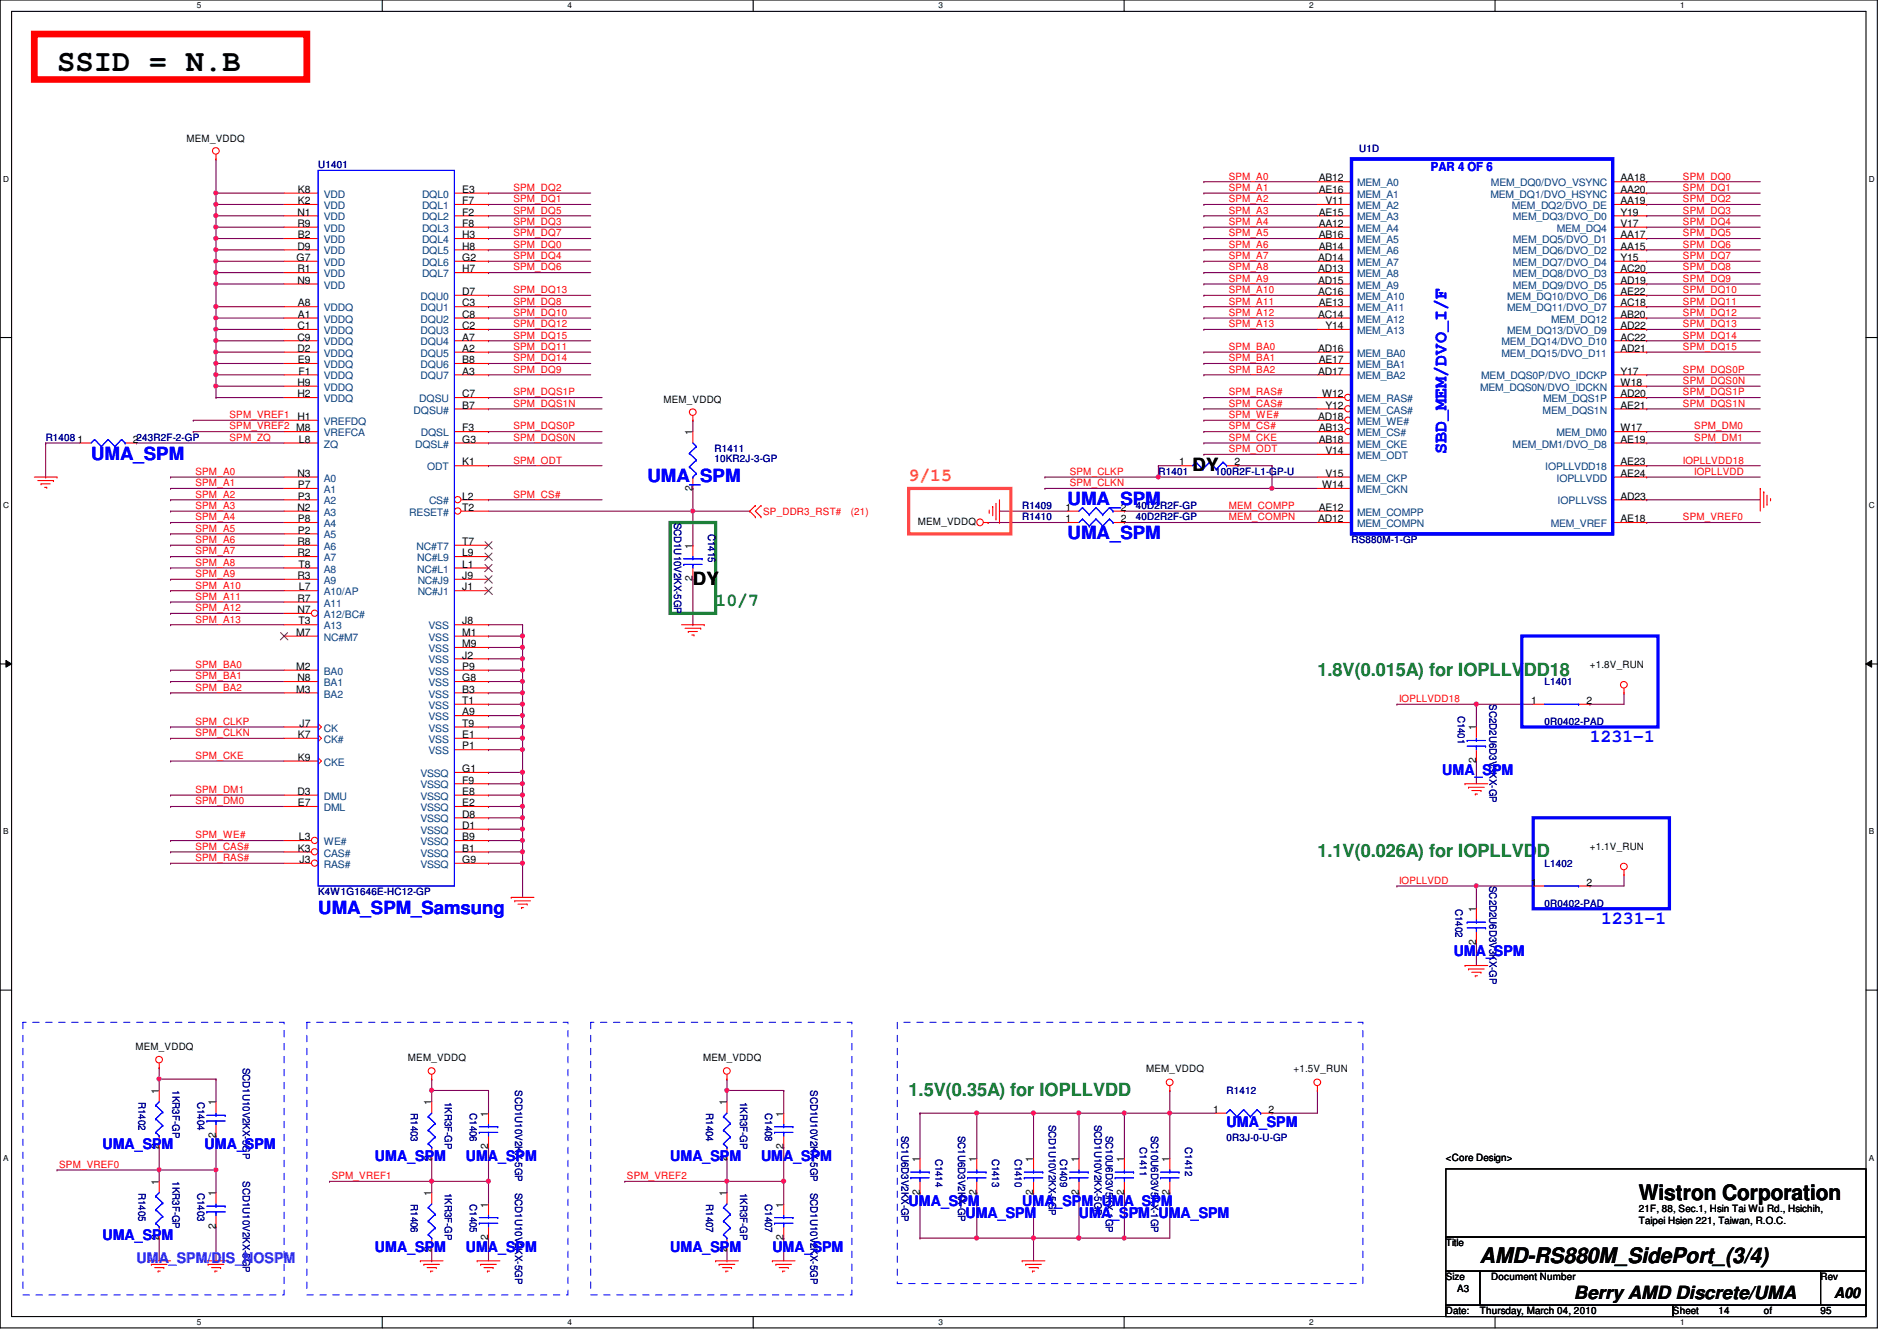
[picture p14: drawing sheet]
<svg xmlns="http://www.w3.org/2000/svg" width="297mm" height="210mm" viewBox="0 0 297 210" stroke-linecap="round" stroke-linejoin="round" font-family="sans-serif">
<defs><g id="words">
<text font-size="4.8" x="8.9" y="11.1">SSID = N.B</text>
<g font-size="3.3">
<text x="256.6" y="187.9">Wistron Corporation</text>
<text x="231.7" y="197.7">AMD-RS880M_SidePort_(3/4)</text>
</g>
<g font-size="2.8" fill="#00f">
<text x="14.3" y="72">UMA_SPM</text>
<text x="226.5" y="71.1" transform="rotate(-90 226.5 71.1)">SBD_MEM/DVO_I/F</text>
<text x="101.4" y="75.5">UMA_SPM</text>
<text x="167.2" y="79.1">UMA_SPM</text>
<text x="167.2" y="84.4">UMA_SPM</text>
<text x="249" y="116.2">1231-1</text>
<text x="49.8" y="143.1">UMA_SPM_Samsung</text>
<text x="250.7" y="144.6">1231-1</text>
</g>
<text font-size="2.8" fill="#ff8000" x="142.3" y="75.3">9/15</text>
<g font-size="2.8">
<text x="186.7" y="73.7">DY</text>
<text x="108.5" y="91.5">DY</text>
<text x="246.5" y="203.3">Berry AMD Discrete/UMA</text>
</g>
<g font-size="2.8" fill="#008000">
<text x="112.1" y="94.8">10/7</text>
<text x="206.3" y="105.7">1.8V(0.015A) for IOPLLVDD18</text>
<text x="206.3" y="134.2">1.1V(0.026A) for IOPLLVDD</text>
<text x="142.3" y="171.5">1.5V(0.35A) for IOPLLVDD</text>
</g>
<g font-size="2.3" fill="#00f">
<text x="225.8" y="121.2">UMA_SPM</text>
<text x="227.6" y="149.7">UMA_SPM</text>
<text x="16" y="179.9">UMA_SPM</text>
<text x="32" y="179.9">UMA_SPM</text>
<text x="192.1" y="176.4">UMA_SPM</text>
<text x="58.7" y="181.7">UMA_SPM</text>
<text x="72.9" y="181.7">UMA_SPM</text>
<text x="104.9" y="181.7">UMA_SPM</text>
<text x="119.2" y="181.7">UMA_SPM</text>
<text x="142.3" y="188.8">UMA_SPM</text>
<text x="151.2" y="190.6">UMA_SPM</text>
<text x="160.1" y="188.8">UMA_SPM UMA_SPM</text>
<text x="168.9" y="190.6">UMA_SPM UMA_SPM</text>
<text x="16" y="194.1">UMA_SPM</text>
<text x="58.7" y="195.9">UMA_SPM</text>
<text x="72.9" y="195.9">UMA_SPM</text>
<text x="104.9" y="195.9">UMA_SPM</text>
<text x="120.9" y="195.9">UMA_SPM</text>
</g>
<text font-size="2.3" fill="#8000ff" x="21.4" y="197.7">UMA_SPM/DIS_NOSPM</text>
<text font-size="2.3" x="287.2" y="203.2">A00</text>
<text font-size="1.9" fill="#00f" x="224.1" y="26.7">PAR 4 OF 6</text>
<g font-size="1.6">
<text x="29.2" y="22.2">MEM_VDDQ</text>
<text x="206.5" y="28.4">AB12</text>
<text x="253.7" y="28.4">AA18</text>
<text x="46.6" y="33.7">N1</text>
<text x="46.6" y="35.5">R9</text>
<text x="46.6" y="32">K2</text>
<text x="46.6" y="30.2">K8</text>
<text x="72.4" y="30.2">E3</text>
<text x="72.4" y="32">F7</text>
<text x="72.4" y="33.7">F2</text>
<text x="72.4" y="35.5">F8</text>
<text x="206.5" y="30.2">AE16</text>
<text x="206.5" y="33.7">AE15</text>
<text x="206.5" y="35.5">AA12</text>
<text x="207.6" y="32">V11</text>
<text x="253.7" y="30.2">AA20</text>
<text x="253.7" y="32">AA19</text>
<text x="253.7" y="33.7">Y19</text>
<text x="253.7" y="35.5">V17</text>
<text x="46.4" y="40.9">G7</text>
<text x="46.6" y="39.1">D9</text>
<text x="46.6" y="37.3">B2</text>
<text x="72.4" y="37.3">H3</text>
<text x="72.4" y="39.1">H8</text>
<text x="72.4" y="40.9">G2</text>
<text x="206.4" y="40.9">AD14</text>
<text x="206.5" y="37.3">AB16</text>
<text x="206.5" y="39.1">AB14</text>
<text x="253.7" y="37.3">AA17</text>
<text x="253.7" y="39.1">AA15</text>
<text x="253.7" y="40.9">Y15</text>
<text x="46.6" y="44.4">N9</text>
<text x="46.6" y="42.6">R1</text>
<text x="46.6" y="48">A8</text>
<text x="72.4" y="42.6">H7</text>
<text x="72.4" y="46.2">D7</text>
<text x="72.4" y="48">C3</text>
<text x="206.4" y="42.6">AD13</text>
<text x="206.4" y="44.4">AD15</text>
<text x="206.4" y="46.2">AC16</text>
<text x="206.5" y="48">AE13</text>
<text x="253.7" y="42.6">AC20</text>
<text x="253.7" y="44.4">AD19</text>
<text x="253.7" y="46.2">AE22</text>
<text x="253.7" y="48">AC18</text>
<text x="46.6" y="51.5">C1</text>
<text x="46.6" y="53.3">C9</text>
<text x="46.6" y="49.7">A1</text>
<text x="72.4" y="49.7">C8</text>
<text x="72.4" y="51.5">C2</text>
<text x="72.4" y="53.3">A7</text>
<text x="206.4" y="49.7">AC14</text>
<text x="207.6" y="51.5">Y14</text>
<text x="253.7" y="49.7">AB20</text>
<text x="253.7" y="51.5">AD22</text>
<text x="253.7" y="53.3">AC22</text>
<text x="46.6" y="55.1">D2</text>
<text x="46.6" y="56.9">E9</text>
<text x="46.7" y="58.6">F1</text>
<text x="72.4" y="55.1">A2</text>
<text x="72.4" y="56.9">B8</text>
<text x="72.4" y="58.6">A3</text>
<text x="206.4" y="55.1">AD16</text>
<text x="206.4" y="58.6">AD17</text>
<text x="206.5" y="56.9">AE17</text>
<text x="253.7" y="58.6">Y17</text>
<text x="253.7" y="55.1">AD21</text>
<text x="46.6" y="65.7">H1</text>
<text x="46.6" y="62.2">H2</text>
<text x="46.6" y="60.4">H9</text>
<text x="72.4" y="62.2">C7</text>
<text x="72.4" y="64">B7</text>
<text x="103.9" y="63.1">MEM_VDDQ</text>
<text x="206.4" y="65.7">AD18</text>
<text x="207" y="62.2">W12</text>
<text x="207.6" y="64">Y12</text>
<text x="253.7" y="60.4">W18</text>
<text x="253.7" y="62.2">AD20</text>
<text x="253.7" y="64">AE21</text>
<text x="12.1" y="69.3">1</text>
<text x="20.8" y="69.3">2243R2F-2-GP</text>
<text x="46.8" y="69.3">L8</text>
<text x="72.4" y="67.5">F3</text>
<text x="72.4" y="69.3">G3</text>
<text x="108.5" y="68.1" transform="rotate(-90 108.5 68.1)">1</text>
<text x="206.5" y="67.5">AB13</text>
<text x="206.5" y="69.3">AB18</text>
<text x="207.6" y="71.1">V14</text>
<text x="253.7" y="67.5">W17</text>
<text x="253.7" y="69.3">AE19</text>
<text x="46.6" y="74.6">N3</text>
<text x="46.6" y="76.4">P7</text>
<text x="72.4" y="72.9">K1</text>
<text x="108.5" y="76.8" transform="rotate(-90 108.5 76.8)">2</text>
<text x="184.6" y="72.9">1</text>
<text x="193.3" y="72.9">2</text>
<text x="207" y="76.4">W14</text>
<text x="207.6" y="74.6">V15</text>
<text x="253.7" y="72.9">AE23</text>
<text x="253.7" y="74.6">AE24</text>
<text x="46.6" y="80">N2</text>
<text x="46.6" y="78.2">P3</text>
<text x="46.6" y="83.5">P2</text>
<text x="46.6" y="81.7">P8</text>
<text x="72.4" y="78.2">L2</text>
<text x="72.4" y="80">T2</text>
<text x="143.7" y="82.2">MEM_VDDQ</text>
<text x="166.8" y="81.7">1</text>
<text x="166.8" y="80">1</text>
<text x="175.5" y="81.7">2</text>
<text x="175.5" y="80">2</text>
<text x="206.4" y="81.7">AD12</text>
<text x="206.5" y="80">AE12</text>
<text x="253.7" y="81.7">AE18</text>
<text x="253.7" y="78.2">AD23</text>
<text x="46.6" y="87.1">R2</text>
<text x="46.6" y="85.3">R8</text>
<text x="46.7" y="88.9">T8</text>
<text x="72.4" y="88.9">L1</text>
<text x="72.4" y="87.1">L9</text>
<text x="72.4" y="85.3">T7</text>
<text x="108.5" y="85.9" transform="rotate(-90 108.5 85.9)">1</text>
<text x="46.6" y="94.2">R7</text>
<text x="46.6" y="96">N7</text>
<text x="46.6" y="90.6">R3</text>
<text x="46.8" y="92.4">L7</text>
<text x="72.4" y="92.4">J1</text>
<text x="72.4" y="90.6">J9</text>
<text x="108.5" y="91" transform="rotate(-90 108.5 91)">2</text>
<text x="46.4" y="99.5">M7</text>
<text x="46.7" y="97.7">T3</text>
<text x="72.4" y="101.3">M9</text>
<text x="72.4" y="99.5">M1</text>
<text x="72.4" y="97.7">J8</text>
<text x="46.4" y="104.9">M2</text>
<text x="46.6" y="106.6">N8</text>
<text x="72.4" y="104.9">P9</text>
<text x="72.4" y="103.1">J2</text>
<text x="72.4" y="106.6">G8</text>
<text x="249" y="104.6">+1.8V_RUN</text>
<text x="46.4" y="108.4">M3</text>
<text x="46.9" y="113.7">J7</text>
<text x="72.4" y="112">A9</text>
<text x="72.4" y="108.4">B3</text>
<text x="72.4" y="113.7">T9</text>
<text x="72.4" y="110.2">T1</text>
<text x="239.7" y="110.2">1</text>
<text x="248.4" y="110.2">2</text>
<text x="46.6" y="115.5">K7</text>
<text x="46.6" y="119.1">K9</text>
<text x="72.4" y="115.5">E1</text>
<text x="72.4" y="117.3">P1</text>
<text x="231.1" y="119.5" transform="rotate(-90 231.1 119.5)">2</text>
<text x="231.1" y="114.3" transform="rotate(-90 231.1 114.3)">1</text>
<text x="46.6" y="124.4">D3</text>
<text x="72.4" y="120.9">G1</text>
<text x="72.4" y="122.6">F9</text>
<text x="72.4" y="124.4">E8</text>
<text x="46.6" y="126.2">E7</text>
<text x="46.8" y="131.5">L3</text>
<text x="72.4" y="131.5">B9</text>
<text x="72.4" y="129.8">D1</text>
<text x="72.4" y="128">D8</text>
<text x="72.4" y="126.2">E2</text>
<text x="46.6" y="133.3">K3</text>
<text x="46.9" y="135.1">J3</text>
<text x="72.4" y="135.1">G9</text>
<text x="72.4" y="133.3">B1</text>
<text x="249" y="133">+1.1V_RUN</text>
<text x="231.1" y="142.8" transform="rotate(-90 231.1 142.8)">1</text>
<text x="239.7" y="138.6">1</text>
<text x="248.4" y="138.6">2</text>
<text x="231.1" y="147.9" transform="rotate(-90 231.1 147.9)">2</text>
<text x="21.2" y="164.3">MEM_VDDQ</text>
<text x="63.9" y="166.1">MEM_VDDQ</text>
<text x="110.1" y="166.1">MEM_VDDQ</text>
<text x="179.4" y="167.9">MEM_VDDQ</text>
<text x="202.6" y="167.9">+1.5V_RUN</text>
<text x="24.9" y="171.2" transform="rotate(-90 24.9 171.2)">1</text>
<text x="33.8" y="173" transform="rotate(-90 33.8 173)">1</text>
<text x="67.6" y="173" transform="rotate(-90 67.6 173)">1</text>
<text x="113.8" y="173" transform="rotate(-90 113.8 173)">1</text>
<text x="24.9" y="179.9" transform="rotate(-90 24.9 179.9)">2</text>
<text x="33.8" y="178.1" transform="rotate(-90 33.8 178.1)">2</text>
<text x="76.5" y="179.9" transform="rotate(-90 76.5 179.9)">2</text>
<text x="76.5" y="174.8" transform="rotate(-90 76.5 174.8)">1</text>
<text x="122.7" y="179.9" transform="rotate(-90 122.7 179.9)">2</text>
<text x="122.7" y="174.8" transform="rotate(-90 122.7 174.8)">1</text>
<text x="189.9" y="174.2">1</text>
<text x="198.6" y="174.2">2</text>
<text x="24.9" y="185.5" transform="rotate(-90 24.9 185.5)">1</text>
<text x="67.6" y="181.7" transform="rotate(-90 67.6 181.7)">2</text>
<text x="113.8" y="181.7" transform="rotate(-90 113.8 181.7)">2</text>
<text x="144" y="181.9" transform="rotate(-90 144 181.9)">1</text>
<text x="152.9" y="181.9" transform="rotate(-90 152.9 181.9)">1</text>
<text x="161.8" y="181.9" transform="rotate(-90 161.8 181.9)">1</text>
<text x="168.9" y="181.9" transform="rotate(-90 168.9 181.9)">1</text>
<text x="176" y="181.9" transform="rotate(-90 176 181.9)">1</text>
<text x="183.1" y="181.9" transform="rotate(-90 183.1 181.9)">1</text>
<text x="226.4" y="181.7">&lt;Core Design&gt;</text>
<text x="33.8" y="187.2" transform="rotate(-90 33.8 187.2)">1</text>
<text x="67.6" y="187.2" transform="rotate(-90 67.6 187.2)">1</text>
<text x="76.5" y="189" transform="rotate(-90 76.5 189)">1</text>
<text x="113.8" y="187.2" transform="rotate(-90 113.8 187.2)">1</text>
<text x="122.7" y="189" transform="rotate(-90 122.7 189)">1</text>
<text x="144" y="187" transform="rotate(-90 144 187)">2</text>
<text x="152.9" y="187" transform="rotate(-90 152.9 187)">2</text>
<text x="161.8" y="187" transform="rotate(-90 161.8 187)">2</text>
<text x="168.9" y="187" transform="rotate(-90 168.9 187)">2</text>
<text x="176" y="187" transform="rotate(-90 176 187)">2</text>
<text x="183.1" y="187" transform="rotate(-90 183.1 187)">2</text>
<text x="256.6" y="189.7">21F, 88, Sec.1, Hsin Tai Wu Rd., Hsichih,</text>
<text x="256.6" y="191.6">Taipei Hsien 221, Taiwan, R.O.C.</text>
<text x="24.9" y="194.1" transform="rotate(-90 24.9 194.1)">2</text>
<text x="33.8" y="192.4" transform="rotate(-90 33.8 192.4)">2</text>
<text x="67.6" y="195.9" transform="rotate(-90 67.6 195.9)">2</text>
<text x="76.5" y="194.1" transform="rotate(-90 76.5 194.1)">2</text>
<text x="113.8" y="195.9" transform="rotate(-90 113.8 195.9)">2</text>
<text x="122.7" y="194.1" transform="rotate(-90 122.7 194.1)">2</text>
<text x="226.4" y="195.1">Title</text>
<text x="226.4" y="200.4">Size</text>
<text x="228.2" y="202.2">A3</text>
<text x="233.5" y="200.4">Document Number</text>
<text x="285.1" y="200.4">Rev</text>
<text x="226.4" y="205.7">Date:</text>
<text x="231.7" y="205.7">Thursday, March 04, 2010</text>
<text x="262" y="205.7">Sheet</text>
<text x="269.1" y="205.7">14</text>
<text x="276.2" y="205.7">of</text>
<text x="285.1" y="205.7">95</text>
</g>
<g font-size="1.6" fill="#000080">
<text x="212.8" y="23.8">U1D</text>
<text x="49.8" y="26.3">U1401</text>
<text x="7.2" y="69">R1408</text>
<text x="111.9" y="70.8">R1411</text>
<text x="111.9" y="72.4">10KR2J-3-GP</text>
<text x="181.4" y="74.3">R1401</text>
<text x="190.3" y="74.3">100R2F-L1-GP-U</text>
<text x="105.6" y="81.8" transform="rotate(90 105.6 81.8)">SCD1U10V2KX-5GP</text>
<text x="110.9" y="83.6" transform="rotate(90 110.9 83.6)">C1415</text>
<text x="160.1" y="81.4">R1410</text>
<text x="160.1" y="79.7">R1409</text>
<text x="177.8" y="81.4">40D2R2F-GP</text>
<text x="177.8" y="79.7">40D2R2F-GP</text>
<text x="211.6" y="85">RS880M-1-GP</text>
<text x="241.8" y="107.2">L1401</text>
<text x="228.3" y="112" transform="rotate(90 228.3 112)">C1401</text>
<text x="233.3" y="110.2" transform="rotate(90 233.3 110.2)">SC2D2U6D3V3KX-GP</text>
<text x="241.8" y="113.5">0R0402-PAD</text>
<text x="241.8" y="135.7">L1402</text>
<text x="49.8" y="140.1">K4W1G1646E-HC12-GP</text>
<text x="227.9" y="142.2" transform="rotate(90 227.9 142.2)">C1402</text>
<text x="233.3" y="138.7" transform="rotate(90 233.3 138.7)">SC2D2U6D3V3KX-GP</text>
<text x="241.8" y="141.9">0R0402-PAD</text>
<text x="38" y="167.1" transform="rotate(90 38 167.1)">SCD1U10V2KX-5GP</text>
<text x="21.7" y="172.5" transform="rotate(90 21.7 172.5)">R1402</text>
<text x="27" y="170.7" transform="rotate(90 27 170.7)">1KR3F-GP</text>
<text x="30.9" y="172.5" transform="rotate(90 30.9 172.5)">C1404</text>
<text x="69.7" y="172.5" transform="rotate(90 69.7 172.5)">1KR3F-GP</text>
<text x="80.7" y="170.7" transform="rotate(90 80.7 170.7)">SCD1U10V2KX-5GP</text>
<text x="115.9" y="172.5" transform="rotate(90 115.9 172.5)">1KR3F-GP</text>
<text x="126.9" y="170.7" transform="rotate(90 126.9 170.7)">SCD1U10V2KX-5GP</text>
<text x="192.1" y="171.2">R1412</text>
<text x="64.3" y="174.2" transform="rotate(90 64.3 174.2)">R1403</text>
<text x="73.6" y="174.2" transform="rotate(90 73.6 174.2)">C1406</text>
<text x="110.6" y="174.2" transform="rotate(90 110.6 174.2)">R1404</text>
<text x="119.8" y="174.2" transform="rotate(90 119.8 174.2)">C1408</text>
<text x="141.1" y="177.8" transform="rotate(90 141.1 177.8)">SC1U6D3V2KX-GP</text>
<text x="150" y="177.8" transform="rotate(90 150 177.8)">SC1U6D3V2KX-GP</text>
<text x="164.2" y="176" transform="rotate(90 164.2 176)">SCD1U10V2KX-5GP</text>
<text x="171.4" y="176" transform="rotate(90 171.4 176)">SCD1U10V2KX-5GP</text>
<text x="173.1" y="177.8" transform="rotate(90 173.1 177.8)">SC10U6D3V5KX-1GP</text>
<text x="178.5" y="179.6" transform="rotate(90 178.5 179.6)">C1411</text>
<text x="180.3" y="177.8" transform="rotate(90 180.3 177.8)">SC10U6D3V5KX-1GP</text>
<text x="185.6" y="179.6" transform="rotate(90 185.6 179.6)">C1412</text>
<text x="192.1" y="178.5">0R3J-0-U-GP</text>
<text x="27" y="184.9" transform="rotate(90 27 184.9)">1KR3F-GP</text>
<text x="38" y="184.9" transform="rotate(90 38 184.9)">SCD1U10V2KX-5GP</text>
<text x="146.5" y="181.4" transform="rotate(90 146.5 181.4)">C1414</text>
<text x="155.4" y="181.4" transform="rotate(90 155.4 181.4)">C1413</text>
<text x="158.9" y="181.4" transform="rotate(90 158.9 181.4)">C1410</text>
<text x="166" y="181.4" transform="rotate(90 166 181.4)">C1409</text>
<text x="21.7" y="186.7" transform="rotate(90 21.7 186.7)">R1405</text>
<text x="30.9" y="186.7" transform="rotate(90 30.9 186.7)">C1403</text>
<text x="64.3" y="188.5" transform="rotate(90 64.3 188.5)">R1406</text>
<text x="69.7" y="186.7" transform="rotate(90 69.7 186.7)">1KR3F-GP</text>
<text x="73.6" y="188.5" transform="rotate(90 73.6 188.5)">C1405</text>
<text x="80.7" y="186.7" transform="rotate(90 80.7 186.7)">SCD1U10V2KX-5GP</text>
<text x="110.6" y="188.5" transform="rotate(90 110.6 188.5)">R1407</text>
<text x="115.9" y="186.7" transform="rotate(90 115.9 186.7)">1KR3F-GP</text>
<text x="119.8" y="188.5" transform="rotate(90 119.8 188.5)">C1407</text>
<text x="126.9" y="186.7" transform="rotate(90 126.9 186.7)">SCD1U10V2KX-5GP</text>
</g>
<g font-size="1.6" fill="#f00">
<text x="80.4" y="29.9">SPM_DQ2</text>
<text x="192.4" y="28.1">SPM_A0</text>
<text x="192.4" y="29.9">SPM_A1</text>
<text x="263.5" y="29.9">SPM_DQ1</text>
<text x="263.5" y="28.1">SPM_DQ0</text>
<text x="80.4" y="31.7">SPM_DQ1</text>
<text x="80.4" y="33.4">SPM_DQ5</text>
<text x="80.4" y="35.2">SPM_DQ3</text>
<text x="192.4" y="35.2">SPM_A4</text>
<text x="192.4" y="33.4">SPM_A3</text>
<text x="192.4" y="31.7">SPM_A2</text>
<text x="263.5" y="33.4">SPM_DQ3</text>
<text x="263.5" y="31.7">SPM_DQ2</text>
<text x="263.5" y="35.2">SPM_DQ4</text>
<text x="80.4" y="37">SPM_DQ7</text>
<text x="80.4" y="38.8">SPM_DQ0</text>
<text x="80.4" y="40.6">SPM_DQ4</text>
<text x="192.4" y="38.8">SPM_A6</text>
<text x="192.4" y="37">SPM_A5</text>
<text x="192.4" y="40.6">SPM_A7</text>
<text x="263.5" y="37">SPM_DQ5</text>
<text x="263.5" y="40.6">SPM_DQ7</text>
<text x="263.5" y="38.8">SPM_DQ6</text>
<text x="80.4" y="42.3">SPM_DQ6</text>
<text x="80.4" y="45.9">SPM_DQ13</text>
<text x="80.4" y="47.7">SPM_DQ8</text>
<text x="192.4" y="47.7">SPM_A11</text>
<text x="192.4" y="45.9">SPM_A10</text>
<text x="192.4" y="44.1">SPM_A9</text>
<text x="192.4" y="42.3">SPM_A8</text>
<text x="263.5" y="44.1">SPM_DQ9</text>
<text x="263.5" y="42.3">SPM_DQ8</text>
<text x="263.5" y="47.7">SPM_DQ11</text>
<text x="263.5" y="45.9">SPM_DQ10</text>
<text x="80.4" y="49.4">SPM_DQ10</text>
<text x="80.4" y="51.2">SPM_DQ12</text>
<text x="80.4" y="53">SPM_DQ15</text>
<text x="192.4" y="49.4">SPM_A12</text>
<text x="192.4" y="51.2">SPM_A13</text>
<text x="263.5" y="49.4">SPM_DQ12</text>
<text x="263.5" y="53">SPM_DQ14</text>
<text x="263.5" y="51.2">SPM_DQ13</text>
<text x="80.4" y="56.6">SPM_DQ14</text>
<text x="80.4" y="58.3">SPM_DQ9</text>
<text x="80.4" y="54.8">SPM_DQ11</text>
<text x="192.4" y="54.8">SPM_BA0</text>
<text x="192.4" y="58.3">SPM_BA2</text>
<text x="192.4" y="56.6">SPM_BA1</text>
<text x="263.5" y="58.3">SPM_DQS0P</text>
<text x="263.5" y="54.8">SPM_DQ15</text>
<text x="35.9" y="65.4">SPM_VREF1</text>
<text x="80.4" y="61.9">SPM_DQS1P</text>
<text x="80.4" y="63.7">SPM_DQS1N</text>
<text x="192.4" y="63.7">SPM_CAS#</text>
<text x="192.4" y="61.9">SPM_RAS#</text>
<text x="192.4" y="65.4">SPM_WE#</text>
<text x="263.5" y="60.1">SPM_DQS0N</text>
<text x="263.5" y="61.9">SPM_DQS1P</text>
<text x="263.5" y="63.7">SPM_DQS1N</text>
<text x="35.9" y="67.2">SPM_VREF2 M8</text>
<text x="35.9" y="69">SPM_ZQ</text>
<text x="80.4" y="67.2">SPM_DQS0P</text>
<text x="80.4" y="69">SPM_DQS0N</text>
<text x="192.4" y="67.2">SPM_CS#</text>
<text x="192.4" y="70.8">SPM_ODT</text>
<text x="192.4" y="69">SPM_CKE</text>
<text x="265.3" y="67.2">SPM_DM0</text>
<text x="265.3" y="69">SPM_DM1</text>
<text x="30.6" y="74.3">SPM_A0</text>
<text x="30.6" y="76.1">SPM_A1</text>
<text x="30.6" y="77.9">SPM_A2</text>
<text x="80.4" y="77.9">SPM_CS#</text>
<text x="80.4" y="72.6">SPM_ODT</text>
<text x="167.5" y="74.3">SPM_CLKP</text>
<text x="167.5" y="76.1">SPM_CLKN</text>
<text x="263.5" y="72.6">IOPLLVDD18</text>
<text x="265.3" y="74.3">IOPLLVDD</text>
<text x="30.6" y="81.4">SPM_A4</text>
<text x="30.6" y="83.2">SPM_A5</text>
<text x="30.6" y="79.7">SPM_A3</text>
<text x="119.5" y="80.6">SP_DDR3_RST#</text>
<text x="133.2" y="80.6">(21)</text>
<text x="192.4" y="81.4">MEM_COMPN</text>
<text x="192.4" y="79.7">MEM_COMPP</text>
<text x="263.5" y="81.4">SPM_VREF0</text>
<text x="30.6" y="85">SPM_A6</text>
<text x="30.6" y="86.8">SPM_A7</text>
<text x="30.6" y="88.6">SPM_A8</text>
<text x="30.6" y="92.1">SPM_A10</text>
<text x="30.6" y="93.9">SPM_A11</text>
<text x="30.6" y="90.3">SPM_A9</text>
<text x="30.6" y="95.7">SPM_A12</text>
<text x="30.6" y="97.5">SPM_A13</text>
<text x="30.6" y="104.6">SPM_BA0</text>
<text x="30.6" y="106.3">SPM_BA1</text>
<text x="30.6" y="108.1">SPM_BA2</text>
<text x="30.6" y="113.5">SPM_CLKP</text>
<text x="219.1" y="109.9">IOPLLVDD18</text>
<text x="30.6" y="115.2">SPM_CLKN</text>
<text x="30.6" y="118.8">SPM_CKE</text>
<text x="30.6" y="124.1">SPM_DM1</text>
<text x="30.6" y="125.9">SPM_DM0</text>
<text x="30.6" y="131.2">SPM_WE#</text>
<text x="30.6" y="133">SPM_CAS#</text>
<text x="30.6" y="134.8">SPM_RAS#</text>
<text x="219.1" y="138.3">IOPLLVDD</text>
<text x="9.3" y="182.8">SPM_VREF0</text>
<text x="51.9" y="184.6">SPM_VREF1</text>
<text x="98.2" y="184.6">SPM_VREF2</text>
</g>
<g font-size="1.6" fill="#004080">
<text x="212.5" y="29.2">MEM_A0</text>
<text x="233.5" y="29.2">MEM_DQ0/DVO_VSYNC</text>
<text x="50.7" y="32.7">VDD</text>
<text x="50.7" y="30.9">VDD</text>
<text x="50.7" y="34.5">VDD</text>
<text x="66.1" y="30.9">DQL0</text>
<text x="66.1" y="32.7">DQL1</text>
<text x="66.1" y="34.5">DQL2</text>
<text x="212.5" y="30.9">MEM_A1</text>
<text x="212.5" y="32.7">MEM_A2</text>
<text x="212.5" y="34.5">MEM_A3</text>
<text x="233.4" y="30.9">MEM_DQ1/DVO_HSYNC</text>
<text x="236.7" y="32.7">MEM_DQ2/DVO_DE</text>
<text x="236.9" y="34.5">MEM_DQ3/DVO_D0</text>
<text x="50.7" y="38.1">VDD</text>
<text x="50.7" y="39.8">VDD</text>
<text x="50.7" y="41.6">VDD</text>
<text x="50.7" y="36.3">VDD</text>
<text x="66.1" y="36.3">DQL3</text>
<text x="66.1" y="38.1">DQL4</text>
<text x="66.1" y="39.8">DQL5</text>
<text x="66.1" y="41.6">DQL6</text>
<text x="212.5" y="36.3">MEM_A4</text>
<text x="212.5" y="38.1">MEM_A5</text>
<text x="212.5" y="39.8">MEM_A6</text>
<text x="212.5" y="41.6">MEM_A7</text>
<text x="236.9" y="38.1">MEM_DQ5/DVO_D1</text>
<text x="236.9" y="39.8">MEM_DQ6/DVO_D2</text>
<text x="236.9" y="41.6">MEM_DQ7/DVO_D4</text>
<text x="243.8" y="36.3">MEM_DQ4</text>
<text x="50.7" y="45.2">VDD</text>
<text x="50.7" y="43.4">VDD</text>
<text x="65.8" y="46.9">DQU0</text>
<text x="66.1" y="43.4">DQL7</text>
<text x="212.5" y="43.4">MEM_A8</text>
<text x="212.5" y="45.2">MEM_A9</text>
<text x="212.5" y="46.9">MEM_A10</text>
<text x="236" y="46.9">MEM_DQ10/DVO_D6</text>
<text x="236.9" y="43.4">MEM_DQ8/DVO_D3</text>
<text x="236.9" y="45.2">MEM_DQ9/DVO_D5</text>
<text x="50.7" y="50.5">VDDQ</text>
<text x="50.7" y="48.7">VDDQ</text>
<text x="50.7" y="52.3">VDDQ</text>
<text x="65.8" y="48.7">DQU1</text>
<text x="65.8" y="50.5">DQU2</text>
<text x="65.8" y="52.3">DQU3</text>
<text x="212.5" y="48.7">MEM_A11</text>
<text x="212.5" y="50.5">MEM_A12</text>
<text x="212.5" y="52.3">MEM_A13</text>
<text x="236" y="48.7">MEM_DQ11/DVO_D7</text>
<text x="236" y="52.3">MEM_DQ13/DVO_D9</text>
<text x="242.9" y="50.5">MEM_DQ12</text>
<text x="50.7" y="54.1">VDDQ</text>
<text x="50.7" y="55.8">VDDQ</text>
<text x="50.7" y="57.6">VDDQ</text>
<text x="50.7" y="59.4">VDDQ</text>
<text x="65.8" y="54.1">DQU4</text>
<text x="65.8" y="55.8">DQU5</text>
<text x="65.8" y="57.6">DQU6</text>
<text x="65.8" y="59.4">DQU7</text>
<text x="212.5" y="55.8">MEM_BA0</text>
<text x="212.5" y="57.6">MEM_BA1</text>
<text x="212.5" y="59.4">MEM_BA2</text>
<text x="231.9" y="59.4">MEM_DQS0P/DVO_IDCKP</text>
<text x="235.1" y="54.1">MEM_DQ14/DVO_D10</text>
<text x="235.1" y="55.8">MEM_DQ15/DVO_D11</text>
<text x="50.7" y="62.9">VDDQ</text>
<text x="50.7" y="61.2">VDDQ</text>
<text x="64.8" y="64.7">DQSU#</text>
<text x="65.7" y="62.9">DQSU</text>
<text x="212.5" y="62.9">MEM_RAS#</text>
<text x="212.5" y="64.7">MEM_CAS#</text>
<text x="231.8" y="61.2">MEM_DQS0N/DVO_IDCKN</text>
<text x="241.6" y="64.7">MEM_DQS1N</text>
<text x="241.6" y="62.9">MEM_DQS1P</text>
<text x="50.7" y="66.5">VREFDQ</text>
<text x="50.7" y="68.3">VREFCA</text>
<text x="50.7" y="70.1">ZQ</text>
<text x="65" y="70.1">DQSL#</text>
<text x="65.9" y="68.3">DQSL</text>
<text x="212.5" y="66.5">MEM_WE#</text>
<text x="212.5" y="68.3">MEM_CS#</text>
<text x="212.5" y="70.1">MEM_CKE</text>
<text x="212.5" y="71.8">MEM_ODT</text>
<text x="236.9" y="70.1">MEM_DM1/DVO_D8</text>
<text x="243.7" y="68.3">MEM_DM0</text>
<text x="50.7" y="77.2">A1</text>
<text x="50.7" y="75.4">A0</text>
<text x="66.9" y="73.6">ODT</text>
<text x="212.5" y="75.4">MEM_CKP</text>
<text x="212.5" y="77.2">MEM_CKN</text>
<text x="241.9" y="73.6">IOPLLVDD18</text>
<text x="243.7" y="75.4">IOPLLVDD</text>
<text x="50.7" y="79">A2</text>
<text x="50.7" y="80.7">A3</text>
<text x="50.7" y="82.5">A4</text>
<text x="64.1" y="80.7">RESET#</text>
<text x="67.2" y="79">CS#</text>
<text x="212.5" y="80.7">MEM_COMPP</text>
<text x="212.5" y="82.5">MEM_COMPN</text>
<text x="242.8" y="82.5">MEM_VREF</text>
<text x="243.9" y="79">IOPLLVSS</text>
<text x="50.7" y="87.8">A7</text>
<text x="50.7" y="89.6">A8</text>
<text x="50.7" y="84.3">A5</text>
<text x="50.7" y="86.1">A6</text>
<text x="65.2" y="86.1">NC#T7</text>
<text x="65.3" y="89.6">NC#L1</text>
<text x="65.3" y="87.8">NC#L9</text>
<text x="50.7" y="93.2">A10/AP</text>
<text x="50.7" y="95">A11</text>
<text x="50.7" y="91.4">A9</text>
<text x="65.4" y="93.2">NC#J1</text>
<text x="65.4" y="91.4">NC#J9</text>
<text x="50.7" y="96.7">A12/BC#</text>
<text x="50.7" y="98.5">A13</text>
<text x="50.7" y="100.3">NC#M7</text>
<text x="67.1" y="100.3">VSS</text>
<text x="67.1" y="98.5">VSS</text>
<text x="50.7" y="107.4">BA1</text>
<text x="50.7" y="105.6">BA0</text>
<text x="67.1" y="105.6">VSS</text>
<text x="67.1" y="102.1">VSS</text>
<text x="67.1" y="103.8">VSS</text>
<text x="67.1" y="107.4">VSS</text>
<text x="50.7" y="109.2">BA2</text>
<text x="67.1" y="112.7">VSS</text>
<text x="67.1" y="109.2">VSS</text>
<text x="67.1" y="111">VSS</text>
<text x="50.7" y="116.3">CK#</text>
<text x="50.7" y="119.8">CKE</text>
<text x="50.7" y="114.5">CK</text>
<text x="67.1" y="116.3">VSS</text>
<text x="67.1" y="114.5">VSS</text>
<text x="67.1" y="118.1">VSS</text>
<text x="50.7" y="125.2">DMU</text>
<text x="65.8" y="121.6">VSSQ</text>
<text x="65.8" y="123.4">VSSQ</text>
<text x="65.8" y="125.2">VSSQ</text>
<text x="50.7" y="127">DML</text>
<text x="65.8" y="130.5">VSSQ</text>
<text x="65.8" y="128.7">VSSQ</text>
<text x="65.8" y="127">VSSQ</text>
<text x="50.7" y="132.3">WE#</text>
<text x="50.7" y="135.8">RAS#</text>
<text x="50.7" y="134.1">CAS#</text>
<text x="65.8" y="135.8">VSSQ</text>
<text x="65.8" y="132.3">VSSQ</text>
<text x="65.8" y="134.1">VSSQ</text>
</g>
<g font-size="1.3">
<text x="30.8" y="1.3">5</text>
<text x="88.9" y="1.3">4</text>
<text x="146.9" y="1.3">3</text>
<text x="205" y="1.3">2</text>
<text x="263.1" y="1.3">1</text>
<text x=".5" y="28.4">D</text>
<text x="292.6" y="28.4">D</text>
<text x=".5" y="79.5">C</text>
<text x="292.6" y="79.5">C</text>
<text x=".5" y="130.6">B</text>
<text x="292.6" y="130.6">B</text>
<text x=".5" y="181.7">A</text>
<text x="292.6" y="181.7">A</text>
<text x="30.8" y="207.4">5</text>
<text x="88.9" y="207.4">4</text>
<text x="146.9" y="207.4">3</text>
<text x="205" y="207.4">2</text>
<text x="263.1" y="207.4">1</text>
</g>
</g></defs>
<path d="M0 0h294v207.9h-294zM1.8 1.8h290.4v204.3h-290.4z" fill="none" stroke="#000" stroke-width=".17"/>
<g fill="#fff">
<path d="M30.8 .2h.7v1.4h-.7z"/>
<path d="M30.8 206.2h.7v1.4h-.7z"/>
</g>
<path d="M59.9 0v1.8M59.9 206.1v1.8" fill="none" stroke="#000" stroke-width=".17"/>
<g fill="#fff">
<path d="M88.9 .2h.6v1.4h-.6z"/>
<path d="M88.9 206.2h.6v1.4h-.6z"/>
</g>
<path d="M117.9 0v1.8M117.9 206.1v1.8" fill="none" stroke="#000" stroke-width=".17"/>
<g fill="#fff">
<path d="M146.9 .2h.7v1.4h-.7z"/>
<path d="M146.9 206.2h.7v1.4h-.7z"/>
</g>
<path d="M176 0v1.8M176 206.1v1.8" fill="none" stroke="#000" stroke-width=".17"/>
<g fill="#fff">
<path d="M205 .2h.7v1.4h-.7z"/>
<path d="M205 206.2h.7v1.4h-.7z"/>
</g>
<path d="M234.1 0v1.8M234.1 206.1v1.8" fill="none" stroke="#000" stroke-width=".17"/>
<g fill="#fff">
<path d="M263.1 .2h.7v1.4h-.7z"/>
<path d="M263.1 206.2h.7v1.4h-.7z"/>
<path d="M.5 27.3h.9v1.4h-.9z"/>
<path d="M292.6 27.3h.9v1.4h-.9z"/>
<path d="M.5 78.4h.9v1.4h-.9z"/>
<path d="M292.6 78.4h.9v1.4h-.9z"/>
</g>
<path d="M0 52.8h1.8M292.2 52.8h1.8" fill="none" stroke="#000" stroke-width=".17"/>
<g fill="#fff">
<path d="M.5 129.5h.8v1.4h-.8z"/>
<path d="M292.6 129.5h.9v1.4h-.9z"/>
</g>
<path d="M0 103.9h1.8M292.2 103.9h1.8" fill="none" stroke="#000" stroke-width=".17"/>
<path d="M.9 103.4l.9 .5-.9 .5zM292.2 103.9l.9-.5v1z" fill="#000"/>
<path d="M.9 103.4l.9 .5-.9 .5zM292.2 103.9l.9-.5v1z" fill="none" stroke="#000" stroke-width=".16"/>
<g fill="#fff">
<path d="M.5 180.5h.8v1.4h-.8z"/>
<path d="M292.6 180.5h.9v1.4h-.9z"/>
</g>
<path d="M0 155h1.8M292.2 155h1.8" fill="none" stroke="#000" stroke-width=".17"/>
<g fill="none" stroke="#800040" stroke-width=".17">
<path d="M188.5 55.1h.1M188.5 58.7h.1M188.5 56.9h.1M188.5 55.1h17.8M188.5 58.7h17.8M188.5 56.9h17.8M181.4 72.9h.1M181.4 74.7h.1M181.4 72.9h3.6M181.4 74.7h24.9M188.5 64h.1M188.5 62.2h.1"/>
<path d="M188.5 65.8h.1M188.5 67.6h.1M188.5 64h17.8M188.5 62.2h17.8M188.5 65.8h17.8M188.5 67.6h17.8M156.5 80h.1M156.5 80h10.7M176.1 81.8h.1M176.1 80h.1M176.1 81.8h30.2M176.1 80h30.2"/>
</g>
<circle cx="181.4" cy="74.6" r=".32" fill="#f0f"/>
<circle cx="181.4" cy="74.6" r=".32" fill="none" stroke="#f0f" stroke-width=".17"/>
<g fill="none" stroke="#800040" stroke-width=".17">
<path d="M188.5 39.1h.1M188.5 37.3h.1M188.5 35.6h.1M188.5 28.4h.1M188.5 33.8h.1M188.5 32h.1M188.5 30.2h.1M188.5 39.1h17.8M188.5 37.3h17.8M188.5 35.6h17.8M188.5 28.4h17.8M188.5 33.8h17.8"/>
<path d="M188.5 32h17.8M188.5 30.2h17.8M188.5 48h.1M188.5 46.2h.1M188.5 49.8h.1M188.5 51.6h.1M188.5 44.4h.1M188.5 42.7h.1M188.5 40.9h.1M188.5 48h17.8M188.5 46.2h17.8M188.5 49.8h17.8"/>
<path d="M188.5 51.6h17.8M188.5 44.4h17.8M188.5 42.7h17.8M188.5 40.9h17.8M163.6 74.7h.1M181.4 72.9h.1M181.4 72.9v1.8h-17.8M188.5 71.1h.1M188.5 69.3h.1M188.5 71.1h17.8M188.5 69.3h17.8M193.8 72.9h.1"/>
<path d="M193.8 72.9h5.4M199.2 76.5h.1M199.2 76.5h7.1M154.7 81.8h.1M154.7 81.8h12.5"/>
</g>
<circle cx="199.1" cy="76.4" r=".32" fill="#f0f"/>
<circle cx="199.1" cy="76.4" r=".32" fill="none" stroke="#f0f" stroke-width=".17"/>
<g fill="none" stroke="#800040" stroke-width=".17">
<path d="M257.8 30.2h.1M257.8 33.8h.1M257.8 32h.1M257.8 37.3h.1M257.8 35.6h.1M257.8 39.1h.1M257.8 28.4h.1M257.8 30.2h17.8M257.8 33.8h17.8M257.8 32h17.8M257.8 37.3h17.8M257.8 35.6h17.8"/>
<path d="M257.8 39.1h17.8M257.8 28.4h17.8M257.8 44.4h.1M257.8 42.7h.1M257.8 49.8h.1M257.8 48h.1M257.8 46.2h.1M257.8 58.7h.1M257.8 55.1h.1M257.8 53.3h.1M257.8 51.6h.1M257.8 40.9h.1"/>
<path d="M257.8 44.4h17.8M257.8 42.7h17.8M257.8 49.8h17.8M257.8 48h17.8M257.8 46.2h17.8M257.8 58.7h17.8M257.8 55.1h17.8M257.8 53.3h17.8M257.8 51.6h17.8M257.8 40.9h17.8M163.6 76.5h.1M199.2 72.9h.1"/>
<path d="M199.2 72.9v3.6h-35.6M257.8 60.5h.1M257.8 62.2h.1M257.8 64h.1M257.8 67.6h.1M257.8 69.3h.1M257.8 72.9h.1M257.8 74.7h.1M257.8 78.2h.1M257.8 60.5h17.8M257.8 62.2h17.8M257.8 64h17.8"/>
<path d="M257.8 67.6h17.8M257.8 69.3h17.8M257.8 72.9h17.8M257.8 74.7h17.8M257.8 78.2h17.8M257.8 81.8h.1M257.8 81.8h17.8M168.9 174.2h.1M168.9 174.2v7.2M168.9 174.2h7.2"/>
</g>
<circle cx="168.9" cy="174.2" r=".32" fill="#f0f"/>
<circle cx="168.9" cy="174.2" r=".32" fill="none" stroke="#f0f" stroke-width=".17"/>
<path d="M113.8 168.9h.1M113.8 168.9v1.8M122.7 179.6h.1M122.7 179.6v5.3M144.1 174.2h.1M144.1 174.2h8.8M144.1 193.8h.1M144.1 193.8h8.8M161.8 193.8h.1M161.8 193.8h7.1M176.1 193.8h.1M176.1 193.8h7.1" fill="none" stroke="#800040" stroke-width=".17"/>
<circle cx="176" cy="193.8" r=".32" fill="#f0f"/>
<circle cx="176" cy="193.8" r=".32" fill="none" stroke="#f0f" stroke-width=".17"/>
<path d="M152.9 193.8h.1M161.8 186.7h.1M161.8 186.7v7.1h-8.9" fill="none" stroke="#800040" stroke-width=".17"/>
<circle cx="152.9" cy="193.8" r=".32" fill="#f0f"/>
<circle cx="152.9" cy="193.8" r=".32" fill="none" stroke="#f0f" stroke-width=".17"/>
<path d="M176.1 174.2h.1M176.1 174.2h7.1" fill="none" stroke="#800040" stroke-width=".17"/>
<circle cx="176" cy="174.2" r=".32" fill="#f0f"/>
<circle cx="176" cy="174.2" r=".32" fill="none" stroke="#f0f" stroke-width=".17"/>
<path d="M183.2 170.7h.1M183.2 170.7v3.5M168.9 193.8h.1M168.9 193.8h7.2" fill="none" stroke="#800040" stroke-width=".17"/>
<circle cx="168.9" cy="193.8" r=".32" fill="#f0f"/>
<circle cx="168.9" cy="193.8" r=".32" fill="none" stroke="#f0f" stroke-width=".17"/>
<path d="M176.1 174.2h.1M176.1 174.2v7.2M183.2 174.2h.1M183.2 174.2h7.1" fill="none" stroke="#800040" stroke-width=".17"/>
<circle cx="183.1" cy="174.2" r=".32" fill="#f0f"/>
<circle cx="183.1" cy="174.2" r=".32" fill="none" stroke="#f0f" stroke-width=".17"/>
<path d="M24.9 183.1h.1M24.9 183.1h8.9" fill="none" stroke="#800040" stroke-width=".17"/>
<circle cx="33.8" cy="183.1" r=".32" fill="#f0f"/>
<circle cx="33.8" cy="183.1" r=".32" fill="none" stroke="#f0f" stroke-width=".17"/>
<circle cx="24.9" cy="183.1" r=".32" fill="#f0f"/>
<circle cx="24.9" cy="183.1" r=".32" fill="none" stroke="#f0f" stroke-width=".17"/>
<g fill="none" stroke="#800040" stroke-width=".17">
<path d="M24.9 179.6h.1M24.9 167.1h.1M24.9 167.1v1.8M24.9 179.6v3.5M33.8 177.8h.1M33.8 177.8v5.3M152.9 174.2h.1M152.9 174.2h8.9M152.9 174.2v7.2M183.2 174.2h.1M183.2 174.2v7.2M199.2 174.2h.1"/>
<path d="M199.2 174.2h7.1"/>
</g>
<circle cx="152.9" cy="174.2" r=".32" fill="#f0f"/>
<circle cx="152.9" cy="174.2" r=".32" fill="none" stroke="#f0f" stroke-width=".17"/>
<path d="M206.3 170.7h.1M206.3 170.7v3.5M67.6 184.9h.1M67.6 184.9h8.9" fill="none" stroke="#800040" stroke-width=".17"/>
<circle cx="67.6" cy="184.9" r=".32" fill="#f0f"/>
<circle cx="67.6" cy="184.9" r=".32" fill="none" stroke="#f0f" stroke-width=".17"/>
<path d="M51.6 184.9h.1M51.6 184.9h16M67.6 181.4h.1M67.6 184.9h.1M67.6 181.4v5.3M76.5 184.9h.1M76.5 184.9v3.6" fill="none" stroke="#800040" stroke-width=".17"/>
<circle cx="76.5" cy="184.9" r=".32" fill="#f0f"/>
<circle cx="76.5" cy="184.9" r=".32" fill="none" stroke="#f0f" stroke-width=".17"/>
<path d="M67.6 170.7h.1M67.6 170.7h8.9M76.5 170.7h.1M76.5 170.7v3.5" fill="none" stroke="#800040" stroke-width=".17"/>
<circle cx="67.6" cy="170.7" r=".32" fill="#f0f"/>
<circle cx="67.6" cy="170.7" r=".32" fill="none" stroke="#f0f" stroke-width=".17"/>
<g fill="none" stroke="#800040" stroke-width=".17">
<path d="M24.9 168.9h.1M24.9 168.9h8.9M33.8 168.9h.1M33.8 168.9v3.6M67.6 170.7h.1M67.6 170.7v1.8M8.9 183.1h.1M8.9 183.1h16M24.9 183.1h.1M24.9 193.8h.1M24.9 183.1v1.8M24.9 193.8v3.6"/>
<path d="M33.8 183.1h.1M33.8 183.1v3.6M76.5 193.8h.1M76.5 193.8v3.6"/>
</g>
<circle cx="24.9" cy="168.9" r=".32" fill="#f0f"/>
<circle cx="24.9" cy="168.9" r=".32" fill="none" stroke="#f0f" stroke-width=".17"/>
<path d="M24.9 168.9h.1M24.9 168.9v1.8M33.8 192h.1M33.8 192v5.4M168.9 186.7h.1M168.9 186.7v7.1" fill="none" stroke="#800040" stroke-width=".17"/>
<circle cx="168.9" cy="193.8" r=".32" fill="#f0f"/>
<circle cx="168.9" cy="193.8" r=".32" fill="none" stroke="#f0f" stroke-width=".17"/>
<path d="M152.9 186.7h.1M152.9 186.7v7.1M161.8 193.8h.1M161.8 193.8v3.6M176.1 186.7h.1M176.1 186.7v7.1M183.2 186.7h.1M183.2 186.7v7.1" fill="none" stroke="#800040" stroke-width=".17"/>
<circle cx="161.8" cy="193.8" r=".32" fill="#f0f"/>
<circle cx="161.8" cy="193.8" r=".32" fill="none" stroke="#f0f" stroke-width=".17"/>
<path d="M161.8 174.2h.1M161.8 174.2v7.2M161.8 174.2h7.1M144.1 186.7h.1M144.1 186.7v7.1" fill="none" stroke="#800040" stroke-width=".17"/>
<circle cx="161.8" cy="174.2" r=".32" fill="#f0f"/>
<circle cx="161.8" cy="174.2" r=".32" fill="none" stroke="#f0f" stroke-width=".17"/>
<path d="M67.6 168.9h.1M67.6 168.9v1.8M76.5 179.6h.1M76.5 179.6v5.3M144.1 174.2h.1M144.1 174.2v7.2M113.8 184.9h.1M113.8 184.9h8.9" fill="none" stroke="#800040" stroke-width=".17"/>
<circle cx="113.8" cy="184.9" r=".32" fill="#f0f"/>
<circle cx="113.8" cy="184.9" r=".32" fill="none" stroke="#f0f" stroke-width=".17"/>
<path d="M97.8 184.9h.1M97.8 184.9h16M113.8 181.4h.1M113.8 184.9h.1M113.8 181.4v5.3M122.7 184.9h.1M122.7 184.9v3.6" fill="none" stroke="#800040" stroke-width=".17"/>
<circle cx="122.7" cy="184.9" r=".32" fill="#f0f"/>
<circle cx="122.7" cy="184.9" r=".32" fill="none" stroke="#f0f" stroke-width=".17"/>
<path d="M113.8 170.7h.1M113.8 170.7h8.9M122.7 170.7h.1M122.7 170.7v3.5" fill="none" stroke="#800040" stroke-width=".17"/>
<circle cx="113.8" cy="170.7" r=".32" fill="#f0f"/>
<circle cx="113.8" cy="170.7" r=".32" fill="none" stroke="#f0f" stroke-width=".17"/>
<path d="M7.2 69.3h.1M7.2 69.3h5.3M33.8 60.5h.1M33.8 60.5v1.7M76.5 78.2h.1M76.5 78.2h17.8M113.8 170.7h.1M113.8 170.7v1.8M122.7 193.8h.1M122.7 193.8v3.6" fill="none" stroke="#800040" stroke-width=".17"/>
<circle cx="33.8" cy="60.4" r=".32" fill="#f0f"/>
<circle cx="33.8" cy="60.4" r=".32" fill="none" stroke="#f0f" stroke-width=".17"/>
<path d="M33.8 58.7h.1M33.8 58.7v1.8" fill="none" stroke="#800040" stroke-width=".17"/>
<circle cx="33.8" cy="58.6" r=".32" fill="#f0f"/>
<circle cx="33.8" cy="58.6" r=".32" fill="none" stroke="#f0f" stroke-width=".17"/>
<path d="M33.8 40.9h.1M33.8 40.9v1.8" fill="none" stroke="#800040" stroke-width=".17"/>
<circle cx="33.8" cy="40.9" r=".32" fill="#f0f"/>
<circle cx="33.8" cy="40.9" r=".32" fill="none" stroke="#f0f" stroke-width=".17"/>
<path d="M33.8 30.2h.1M33.8 30.2v1.8" fill="none" stroke="#800040" stroke-width=".17"/>
<circle cx="33.8" cy="30.2" r=".32" fill="#f0f"/>
<circle cx="33.8" cy="30.2" r=".32" fill="none" stroke="#f0f" stroke-width=".17"/>
<path d="M33.8 55.1h.1M33.8 55.1v1.8" fill="none" stroke="#800040" stroke-width=".17"/>
<circle cx="33.8" cy="55.1" r=".32" fill="#f0f"/>
<circle cx="33.8" cy="55.1" r=".32" fill="none" stroke="#f0f" stroke-width=".17"/>
<path d="M33.8 53.3h.1M33.8 53.3v1.8" fill="none" stroke="#800040" stroke-width=".17"/>
<circle cx="33.8" cy="53.3" r=".32" fill="#f0f"/>
<circle cx="33.8" cy="53.3" r=".32" fill="none" stroke="#f0f" stroke-width=".17"/>
<path d="M33.8 51.6h.1M33.8 51.6v1.7" fill="none" stroke="#800040" stroke-width=".17"/>
<circle cx="33.8" cy="51.5" r=".32" fill="#f0f"/>
<circle cx="33.8" cy="51.5" r=".32" fill="none" stroke="#f0f" stroke-width=".17"/>
<path d="M33.8 48h.1M33.8 44.4h.1M33.8 44.4v5.4" fill="none" stroke="#800040" stroke-width=".17"/>
<circle cx="33.8" cy="44.4" r=".32" fill="#f0f"/>
<circle cx="33.8" cy="44.4" r=".32" fill="none" stroke="#f0f" stroke-width=".17"/>
<path d="M33.8 56.9h.1M33.8 56.9v1.8" fill="none" stroke="#800040" stroke-width=".17"/>
<circle cx="33.8" cy="56.9" r=".32" fill="#f0f"/>
<circle cx="33.8" cy="56.9" r=".32" fill="none" stroke="#f0f" stroke-width=".17"/>
<path d="M33.8 42.7h.1M33.8 42.7v1.7" fill="none" stroke="#800040" stroke-width=".17"/>
<circle cx="33.8" cy="42.6" r=".32" fill="#f0f"/>
<circle cx="33.8" cy="42.6" r=".32" fill="none" stroke="#f0f" stroke-width=".17"/>
<path d="M33.8 39.1h.1M33.8 39.1v1.8" fill="none" stroke="#800040" stroke-width=".17"/>
<circle cx="33.8" cy="39.1" r=".32" fill="#f0f"/>
<circle cx="33.8" cy="39.1" r=".32" fill="none" stroke="#f0f" stroke-width=".17"/>
<path d="M33.8 33.8h.1M33.8 33.8v1.8" fill="none" stroke="#800040" stroke-width=".17"/>
<circle cx="33.8" cy="33.8" r=".32" fill="#f0f"/>
<circle cx="33.8" cy="33.8" r=".32" fill="none" stroke="#f0f" stroke-width=".17"/>
<path d="M33.8 24.9h.1M33.8 24.9v5.3M33.8 49.8h.1M33.8 49.8v1.8" fill="none" stroke="#800040" stroke-width=".17"/>
<circle cx="33.8" cy="49.8" r=".32" fill="#f0f"/>
<circle cx="33.8" cy="49.8" r=".32" fill="none" stroke="#f0f" stroke-width=".17"/>
<path d="M33.8 37.3h.1M33.8 37.3v1.8" fill="none" stroke="#800040" stroke-width=".17"/>
<circle cx="33.8" cy="37.3" r=".32" fill="#f0f"/>
<circle cx="33.8" cy="37.3" r=".32" fill="none" stroke="#f0f" stroke-width=".17"/>
<path d="M33.8 35.6h.1M33.8 35.6v1.7" fill="none" stroke="#800040" stroke-width=".17"/>
<circle cx="33.8" cy="35.5" r=".32" fill="#f0f"/>
<circle cx="33.8" cy="35.5" r=".32" fill="none" stroke="#f0f" stroke-width=".17"/>
<path d="M33.8 32h.1M33.8 32v1.8" fill="none" stroke="#800040" stroke-width=".17"/>
<circle cx="33.8" cy="32" r=".32" fill="#f0f"/>
<circle cx="33.8" cy="32" r=".32" fill="none" stroke="#f0f" stroke-width=".17"/>
<g fill="none" stroke="#800040" stroke-width=".17">
<path d="M76.5 37.3h.1M76.5 37.3h16M76.5 49.8h.1M76.5 56.9h.1M76.5 49.8h16M76.5 56.9h16M76.5 99.6h.1M76.5 99.6h5.3M81.8 99.6h.1M81.8 99.6v1.7M26.7 108.5h.1M26.7 113.8h.1"/>
<path d="M26.7 115.6h.1M26.7 108.5h17.8M26.7 113.8h17.8M26.7 115.6h17.8M26.7 133.3h.1M26.7 133.3h17.8"/>
</g>
<circle cx="81.8" cy="99.5" r=".32" fill="#f0f"/>
<circle cx="81.8" cy="99.5" r=".32" fill="none" stroke="#f0f" stroke-width=".17"/>
<g fill="none" stroke="#800040" stroke-width=".17">
<path d="M33.8 35.6h.1M33.8 37.3h.1M33.8 39.1h.1M33.8 35.6h10.7M33.8 37.3h10.7M33.8 39.1h10.7M76.5 108.5h.1M76.5 108.5h5.3M76.5 122.7h.1M76.5 129.8h.1M76.5 122.7h5.3M76.5 129.8h5.3"/>
<path d="M81.8 124.5h.1M81.8 129.8h.1M81.8 124.5v1.7M81.8 129.8v1.8"/>
</g>
<circle cx="81.8" cy="129.8" r=".32" fill="#f0f"/>
<circle cx="81.8" cy="129.8" r=".32" fill="none" stroke="#f0f" stroke-width=".17"/>
<g fill="none" stroke="#800040" stroke-width=".17">
<path d="M76.5 39.1h.1M76.5 39.1h16M76.5 51.6h.1M76.5 58.7h.1M76.5 51.6h16M76.5 58.7h16M7.2 74.7h.1M7.2 69.3v5.4M108.5 76.5h.1M108.5 76.5v3.5h8.9M26.7 81.8h.1M26.7 83.6h.1"/>
<path d="M26.7 81.8h17.8M26.7 83.6h17.8M117.4 80h.1M26.7 104.9h.1M26.7 106.7h.1M26.7 104.9h17.8M26.7 106.7h17.8M76.5 101.3h.1M76.5 101.3h5.3M81.8 101.3h.1M81.8 101.3v1.8"/>
</g>
<circle cx="81.8" cy="101.3" r=".32" fill="#f0f"/>
<circle cx="81.8" cy="101.3" r=".32" fill="none" stroke="#f0f" stroke-width=".17"/>
<path d="M76.5 113.8h.1M76.5 113.8h5.3M81.8 113.8h.1M81.8 113.8v1.8M26.7 135.1h.1M26.7 135.1h17.8" fill="none" stroke="#800040" stroke-width=".17"/>
<circle cx="81.8" cy="113.8" r=".32" fill="#f0f"/>
<circle cx="81.8" cy="113.8" r=".32" fill="none" stroke="#f0f" stroke-width=".17"/>
<path d="M76.5 124.5h.1M76.5 124.5h5.3" fill="none" stroke="#800040" stroke-width=".17"/>
<circle cx="81.8" cy="124.4" r=".32" fill="#f0f"/>
<circle cx="81.8" cy="124.4" r=".32" fill="none" stroke="#f0f" stroke-width=".17"/>
<path d="M33.8 40.9h.1M33.8 42.7h.1M33.8 44.4h.1M33.8 40.9h10.7M33.8 42.7h10.7M33.8 44.4h10.7M76.5 126.2h.1M76.5 126.2h5.3M81.8 126.2h.1M81.8 126.2v1.8" fill="none" stroke="#800040" stroke-width=".17"/>
<circle cx="81.8" cy="126.2" r=".32" fill="#f0f"/>
<circle cx="81.8" cy="126.2" r=".32" fill="none" stroke="#f0f" stroke-width=".17"/>
<g fill="none" stroke="#800040" stroke-width=".17">
<path d="M76.5 30.2h.1M76.5 30.2h16M76.5 40.9h.1M76.5 53.3h.1M76.5 40.9h16M76.5 53.3h16M30.3 65.8h.1M30.3 67.6h.1M30.3 65.8h14.2M30.3 67.6h14.2M26.7 92.5h.1M26.7 94.2h.1"/>
<path d="M26.7 85.3h.1M26.7 87.1h.1M26.7 88.9h.1M26.7 90.7h.1M26.7 92.5h17.8M26.7 94.2h17.8M26.7 85.3h17.8M26.7 87.1h17.8M26.7 88.9h17.8M26.7 90.7h17.8M76.5 103.1h.1M76.5 103.1h5.3"/>
<path d="M81.8 103.1h.1M81.8 103.1v1.8"/>
</g>
<circle cx="81.8" cy="103.1" r=".32" fill="#f0f"/>
<circle cx="81.8" cy="103.1" r=".32" fill="none" stroke="#f0f" stroke-width=".17"/>
<path d="M108.5 65.8h.1M108.5 65.8v1.8M76.5 112h.1M76.5 112h5.3M81.8 112h.1M81.8 112v1.8" fill="none" stroke="#800040" stroke-width=".17"/>
<circle cx="81.8" cy="112" r=".32" fill="#f0f"/>
<circle cx="81.8" cy="112" r=".32" fill="none" stroke="#f0f" stroke-width=".17"/>
<path d="M76.5 128h.1M76.5 128h5.3M81.8 128h.1M81.8 128v1.8" fill="none" stroke="#800040" stroke-width=".17"/>
<circle cx="81.8" cy="128" r=".32" fill="#f0f"/>
<circle cx="81.8" cy="128" r=".32" fill="none" stroke="#f0f" stroke-width=".17"/>
<path d="M33.8 48h.1M33.8 48h10.7M26.7 119.1h.1M26.7 119.1h17.8" fill="none" stroke="#800040" stroke-width=".17"/>
<circle cx="33.8" cy="48" r=".32" fill="#f0f"/>
<circle cx="33.8" cy="48" r=".32" fill="none" stroke="#f0f" stroke-width=".17"/>
<g fill="none" stroke="#800040" stroke-width=".17">
<path d="M76.5 32h.1M76.5 32h16M33.8 49.8h.1M33.8 51.6h.1M33.8 49.8h10.7M33.8 51.6h10.7M76.5 42.7h.1M76.5 55.1h.1M76.5 42.7h16M76.5 55.1h16M76.5 62.2h.1M76.5 64h.1"/>
<path d="M76.5 62.2h17.8M76.5 64h17.8M26.7 97.8h.1M26.7 96h.1M26.7 97.8h17.8M26.7 96h17.8M76.5 104.9h.1M76.5 104.9h5.3M81.8 104.9h.1M81.8 104.9v1.8M76.5 131.6h.1M76.5 131.6h5.3"/>
</g>
<circle cx="81.8" cy="104.9" r=".32" fill="#f0f"/>
<circle cx="81.8" cy="104.9" r=".32" fill="none" stroke="#f0f" stroke-width=".17"/>
<path d="M76.5 115.6h.1M76.5 115.6h5.3M81.8 115.6h.1M81.8 115.6v1.7M26.7 124.5h.1M26.7 126.2h.1M26.7 124.5h17.8M26.7 126.2h17.8" fill="none" stroke="#800040" stroke-width=".17"/>
<circle cx="81.8" cy="115.5" r=".32" fill="#f0f"/>
<circle cx="81.8" cy="115.5" r=".32" fill="none" stroke="#f0f" stroke-width=".17"/>
<path d="M81.8 122.7h.1M81.8 122.7v1.8" fill="none" stroke="#800040" stroke-width=".17"/>
<circle cx="81.8" cy="122.7" r=".32" fill="#f0f"/>
<circle cx="81.8" cy="122.7" r=".32" fill="none" stroke="#f0f" stroke-width=".17"/>
<path d="M81.8 133.3h.1M81.8 133.3v1.8" fill="none" stroke="#800040" stroke-width=".17"/>
<circle cx="81.8" cy="133.3" r=".32" fill="#f0f"/>
<circle cx="81.8" cy="133.3" r=".32" fill="none" stroke="#f0f" stroke-width=".17"/>
<path d="M81.8 108.5h.1M81.8 108.5v1.7" fill="none" stroke="#800040" stroke-width=".17"/>
<circle cx="81.8" cy="108.4" r=".32" fill="#f0f"/>
<circle cx="81.8" cy="108.4" r=".32" fill="none" stroke="#f0f" stroke-width=".17"/>
<path d="M81.8 131.6h.1M81.8 131.6v1.7" fill="none" stroke="#800040" stroke-width=".17"/>
<circle cx="81.8" cy="131.5" r=".32" fill="#f0f"/>
<circle cx="81.8" cy="131.5" r=".32" fill="none" stroke="#f0f" stroke-width=".17"/>
<g fill="none" stroke="#800040" stroke-width=".17">
<path d="M76.5 33.8h.1M76.5 33.8h16M33.8 53.3h.1M33.8 55.1h.1M33.8 56.9h.1M33.8 53.3h10.7M33.8 55.1h10.7M33.8 56.9h10.7M76.5 46.2h.1M76.5 46.2h16M76.5 80h32M108.5 80h.1"/>
<path d="M76.5 133.3h.1M76.5 133.3h5.3"/>
</g>
<circle cx="108.5" cy="80" r=".32" fill="#f0f"/>
<circle cx="108.5" cy="80" r=".32" fill="none" stroke="#f0f" stroke-width=".17"/>
<path d="M76.5 97.8h.1M76.5 97.8h5.3M76.5 106.7h.1M76.5 106.7h5.3M81.8 106.7h.1M81.8 106.7v1.8" fill="none" stroke="#800040" stroke-width=".17"/>
<circle cx="81.8" cy="106.7" r=".32" fill="#f0f"/>
<circle cx="81.8" cy="106.7" r=".32" fill="none" stroke="#f0f" stroke-width=".17"/>
<path d="M76.5 117.3h.1M76.5 117.3h5.3M81.8 117.3h.1M81.8 117.3v3.6" fill="none" stroke="#800040" stroke-width=".17"/>
<circle cx="81.8" cy="117.3" r=".32" fill="#f0f"/>
<circle cx="81.8" cy="117.3" r=".32" fill="none" stroke="#f0f" stroke-width=".17"/>
<path d="M26.7 74.7h.1M26.7 76.5h.1M26.7 74.7h17.8M26.7 76.5h17.8M76.5 135.1h.1M76.5 135.1h5.3M81.8 135.1h.1M81.8 135.1v5.4" fill="none" stroke="#800040" stroke-width=".17"/>
<circle cx="81.8" cy="135.1" r=".32" fill="#f0f"/>
<circle cx="81.8" cy="135.1" r=".32" fill="none" stroke="#f0f" stroke-width=".17"/>
<g fill="none" stroke="#800040" stroke-width=".17">
<path d="M33.8 30.2h.1M33.8 32h.1M33.8 33.8h.1M33.8 30.2h10.7M33.8 32h10.7M33.8 33.8h10.7M76.5 35.6h.1M76.5 35.6h16M33.8 58.7h.1M33.8 58.7h10.7M76.5 48h.1M76.5 48h16"/>
<path d="M21.4 69.3h.1M21.4 69.3h23.1M33.8 60.5h.1M33.8 62.2h.1M33.8 60.5h10.7M33.8 62.2h10.7M76.5 72.9h.1M76.5 72.9h17.8M81.8 97.8h.1M81.8 97.8v1.8M76.5 110.2h.1M76.5 110.2h5.3"/>
<path d="M26.7 131.6h.1M26.7 131.6h17.8"/>
</g>
<circle cx="81.8" cy="110.2" r=".32" fill="#f0f"/>
<circle cx="81.8" cy="110.2" r=".32" fill="none" stroke="#f0f" stroke-width=".17"/>
<path d="M76.5 67.6h.1M76.5 69.3h.1M76.5 67.6h17.8M76.5 69.3h17.8M81.8 110.2h.1M81.8 110.2v1.8M76.5 120.9h.1M76.5 120.9h5.3M81.8 120.9h.1M81.8 120.9v1.8" fill="none" stroke="#800040" stroke-width=".17"/>
<circle cx="81.8" cy="120.9" r=".32" fill="#f0f"/>
<circle cx="81.8" cy="120.9" r=".32" fill="none" stroke="#f0f" stroke-width=".17"/>
<path d="M26.7 78.2h.1M26.7 78.2h17.8M26.7 80h.1M26.7 80h17.8M231.2 110.2h.1M231.2 119.1h.1M231.2 110.2h8.9M231.2 110.2v3.6M231.2 119.1v3.6M249 110.2h.1M254.3 108.5h.1M254.3 108.5v1.7h-5.3" fill="none" stroke="#800040" stroke-width=".17"/>
<circle cx="231.2" cy="110.2" r=".32" fill="#f0f"/>
<circle cx="231.2" cy="110.2" r=".32" fill="none" stroke="#f0f" stroke-width=".17"/>
<path d="M218.7 110.2h.1M218.7 110.2h12.5M231.2 138.7h.1M231.2 138.7h8.9M231.2 138.7v3.5M249 138.7h.1M254.3 136.9h.1M254.3 136.9v1.8h-5.3M231.2 147.6h.1M231.2 147.6v3.5" fill="none" stroke="#800040" stroke-width=".17"/>
<circle cx="231.2" cy="138.7" r=".32" fill="#f0f"/>
<circle cx="231.2" cy="138.7" r=".32" fill="none" stroke="#f0f" stroke-width=".17"/>
<path d="M108.5 85.3h.1M108.5 97.8h.1M108.5 80v5.3M108.5 90.7v7.1M218.7 138.7h.1M218.7 138.7h12.5M67.6 197.4h.1M67.6 195.6v1.8M113.8 197.4h.1M113.8 195.6v1.8" fill="none" stroke="#800040" stroke-width=".17"/>
<g fill="none" stroke="#f00" stroke-width=".17">
<path d="M33.8 24.9h.1M33.8 24.2v.7M206.3 28.4h5.3M206.3 30.2h5.3M206.3 32h5.3M206.3 33.8h5.3M206.3 35.6h5.3M206.3 37.3h5.3M206.3 39.1h5.3M206.3 40.9h5.3M206.3 42.7h5.3M206.3 44.4h5.3"/>
<path d="M206.3 46.2h5.3M206.3 48h5.3M206.3 49.8h5.3M206.3 51.6h5.3M206.3 55.1h5.3M206.3 56.9h5.3M206.3 58.7h5.3M5.4 74.7h3.5M5.9 75.2h2.5M6.4 75.7h.1M6.4 75.7h1.5M7 76.3h.3"/>
<path d="M7.3 76.3h.1M8.4 75.2h.1M8.9 74.7h.1M12.5 69.3h1.8M19.6 69.3h1.8M108.5 65.8h.1M108.5 65.1v.7M118.3 79.1h.1M118.3 79.1l-.9 .9 .9 .9M119.2 79.1h.1M119.2 79.1l-.9 .9 .9 .9M154.9 79.8v.4"/>
<path d="M155.4 79.3h.1M155.4 79.3v1.4M156 78.8v2.4M156.5 78.2v3.6M185 72.9h1.7M192.1 72.9h1.7M275.6 76.5h.1M275.6 76.5v3.5M276.2 77h.1M276.2 77v2.5M276.7 79h.1M276.7 77.5v1.5"/>
<path d="M277.2 78.1h.1M277.2 78.1v.3M106.7 97.8h3.6M107.3 98.3h2.4M107.8 98.8h.1M107.8 98.8h1.4M108.3 99.4h.4M108.7 99.4h.1M109.7 98.3h.1M110.3 97.8h.1M118.3 80.9h.1M119.2 80.9h.1"/>
<path d="M154 81.8h.7M154.7 81.8h.1M154.9 80.2h.1M156 81.2h.1M156.5 81.8h.1M231.2 113.8v1.8M231.2 117.3v1.8M254.3 108.5h.1M254.3 107.7v.8M229.4 122.7h.1M229.4 122.7h3.6M230 123.2h.1"/>
<path d="M230 123.2h2.4M230.5 123.7h1.4M231 124.3h.1M231 124.3h.3M231.9 123.7h.1M240.1 138.7h1.7M247.2 138.7h1.8M254.3 136.9h.1M254.3 136.2v.7M80 140.5h.1M80 140.5h3.6M80.6 141h.1"/>
<path d="M80.6 141h2.5M81.1 141.5h1.4M81.7 142.1h.1M81.7 142.1h.3M82.5 141.5h.1M229.4 151.1h.1M229.4 151.1h3.6M230 151.7h.1M230 151.7h2.4M230.5 152.2h1.4M231 152.7h.1M231 152.7h.3"/>
<path d="M231.9 152.2h.1M24.9 167.1h.1M24.9 166.4v.7M24.9 170.7v1.8M24.9 177.8v1.8M67.6 168.9h.1M67.6 168.2v.7M67.6 172.5v1.7M67.6 179.6v1.8M76.5 174.2v1.8M76.5 177.8v1.8M113.8 168.9h.1"/>
<path d="M113.8 168.2v.7M122.7 174.2v1.8M122.7 177.8v1.8M183.2 170.7h.1M183.2 170v.7M206.3 170.7h.1M206.3 170v.7M23.2 197.4h.1M23.2 197.4h3.5M23.7 197.9h.1M23.7 197.9h2.5M24.2 198.4h1.5"/>
<path d="M24.8 199h.1M24.8 199h.3M25.7 198.4h.1M32 197.4h.1M32 197.4h3.6M32.6 197.9h.1M32.6 197.9h2.4M33.1 198.4h1.4M33.7 199h.1M33.7 199h.3M34.5 198.4h.1M65.8 197.4h.1"/>
<path d="M65.8 197.4h3.6M66.4 197.9h.1M66.4 197.9h2.4M66.9 198.4h1.4M67.4 199h.1M67.4 199h.4M68.3 198.4h.1M74.7 197.4h.1M74.7 197.4h3.6M75.3 197.9h.1M75.3 197.9h2.4M75.8 198.4h1.4"/>
<path d="M76.3 199h.1M76.3 199h.4M77.2 198.4h.1M112.1 197.4h.1M112.1 197.4h3.5M112.6 197.9h.1M112.6 197.9h2.5M113.1 198.4h1.5M113.7 199h.1M113.7 199h.3M113.8 186.7v1.8M113.8 193.8v1.8"/>
<path d="M114.6 198.4h.1M120.9 197.4h.1M120.9 197.4h3.6M121.5 197.9h.1M121.5 197.9h2.4M122 198.4h1.4M122.6 199h.1M122.6 199h.3M122.7 188.5v1.7M122.7 192v1.8M123.4 198.4h.1M160.1 197.4h.1"/>
<path d="M160.1 197.4h3.5M160.6 197.9h.1M160.6 197.9h2.5M161.1 198.4h1.5M161.7 199h.1M161.7 199h.3M161.8 181.4v1.7M161.8 184.9v1.8M162.6 198.4h.1M183.2 181.4v1.7M183.2 184.9v1.8"/>
<circle cx="33.8" cy="23.6" r=".52"/>
<circle cx="108.5" cy="64.5" r=".52"/>
<circle cx="153.4" cy="81.8" r=".52"/>
<circle cx="254.3" cy="107.2" r=".52"/>
<circle cx="254.3" cy="135.6" r=".52"/>
<circle cx="24.9" cy="165.9" r=".52"/>
<circle cx="67.6" cy="167.6" r=".52"/>
<circle cx="113.8" cy="167.6" r=".52"/>
<circle cx="183.2" cy="169.4" r=".52"/>
<circle cx="206.3" cy="169.4" r=".52"/>
</g>
<path d="M226.4 183h65.8v10.6h-65.8zM226.4 193.6h65.8v5.4h-65.8zM226.4 199h5.3v5.3h-5.3zM231.7 199h53.4v5.3h-53.4zM285.1 199h7.1v5.3h-7.1zM226.4 204.3h35.6v1.8h-35.6zM262 204.3h30.2v1.8h-30.2z" fill="none" stroke="#000" stroke-width=".17"/>
<path d="M5.4 5.3h42.6v7.1h-42.6z" fill="none" stroke="#f00" stroke-width="1.1"/>
<path d="M3.6 160h40.9v42.7h-40.9zM48 160h40.9v42.7h-40.9zM92.5 160h40.9v42.7h-40.9zM140.5 160h72.9v40.9h-72.9z" fill="none" stroke="#00f" stroke-width=".16" stroke-dasharray="1 1 1 1 1 1 1 1"/>
<path d="M142.3 76.5h16v7.1h-16z" fill="none" stroke="#ff8000" stroke-width=".51"/>
<path d="M104.9 81.8h7.2v14.2h-7.2z" fill="none" stroke="#008000" stroke-width=".51"/>
<path d="M238.3 99.6h21.3v14.2h-21.3zM240.1 128h21.3v14.2h-21.3z" fill="none" stroke="#00f" stroke-width=".51"/>
<g fill="none" stroke="#00f" stroke-width=".17">
<path d="M14.8 68.8h.1M14.8 68.8l-.5 .5M14.8 68.8l1.1 1.1M15.9 69.9h.1M16.9 68.8h.1M16.9 68.8l-1 1.1M16.9 68.8l1.1 1.1M18 69.9h.1M19 68.8h.1M19 68.8l-1 1.1M19 68.8l.6 .5M19.6 69.3h.1"/>
<path d="M187.3 72.3h.1M187.3 72.3l-.6 .6M187.3 72.3l1 1.1M188.3 73.4h.1M189.4 72.3h.1M189.4 72.3l-1.1 1.1M189.4 72.3l1.1 1.1M190.5 73.4h.1M191.5 72.3h.1M191.5 72.3l-1 1.1M191.5 72.3l.6 .6M192.1 72.9h.1"/>
<path d="M229.7 115.9h.1M229.7 115.9h2.9M229.7 116.8h2.9M231.2 115.9h.1M231.2 116.8h.1M231.2 115.6v.3M231.2 116.8v.5M232.6 116.8h.1M241.8 138.7h5.4M247.2 138.7h.1M24.4 173h.1M24.4 175.1h.1"/>
<path d="M24.4 177.2h.1M24.4 173l1.1 1.1M24.4 175.1l1.1 1.1M24.4 177.2l.5 .6M24.9 177.8h.1M24.9 172.5l-.5 .5M25.5 174.1h.1M25.5 176.2h.1M25.5 174.1l-1.1 1M25.5 176.2l-1.1 1M67.1 174.8h.1M67.1 176.9h.1"/>
<path d="M67.1 179h.1M67.1 174.8l1.1 1.1M67.1 176.9l1.1 1.1M67.1 179l.5 .6M67.6 179.6h.1M67.6 174.2l-.5 .6M68.2 175.9h.1M68.2 178h.1M68.2 175.9l-1.1 1M68.2 178l-1.1 1M75.1 177.2h.1M75.1 176.4h2.8"/>
<path d="M75.1 177.2h2.8M76.5 176.4h.1M76.5 177.2h.1M76.5 176v.4M76.5 177.2v.6M77.9 176.4h.1M121.3 177.2h.1M121.3 176.4h2.9M121.3 177.2h2.9M122.7 176.4h.1M122.7 177.2h.1M122.7 176v.4"/>
<path d="M122.7 177.2v.6M124.2 176.4h.1M113.3 189h.1M113.3 191.1h.1M113.3 193.3h.1M113.3 189l1.1 1.1M113.3 191.1l1.1 1.1M113.3 193.3l.5 .5M113.8 193.8h.1M113.8 188.5l-.5 .5M114.4 190.1h.1M114.4 192.2h.1"/>
<path d="M114.4 190.1l-1.1 1M114.4 192.2l-1.1 1.1M121.3 191.5h.1M121.3 190.6h2.9M121.3 191.5h2.9M122.7 190.6h.1M122.7 191.5h.1M122.7 190.2v.4M122.7 191.5v.5M124.2 190.6h.1M160.4 184.4h.1M160.4 183.5h2.9"/>
<path d="M160.4 184.4h2.9M161.8 183.5h.1M161.8 184.4h.1M161.8 183.1v.4M161.8 184.4v.5M163.3 183.5h.1M181.7 184.4h.1M181.7 183.5h2.9M181.7 184.4h2.9M183.2 183.5h.1M183.2 184.4h.1M183.2 183.1v.4"/>
<path d="M183.2 184.4v.5M184.6 183.5h.1"/>
</g>
<circle cx="211.1" cy="62.2" r=".5" fill="#fff"/>
<g fill="none" stroke="#f00" stroke-width=".17">
<path d="M206.3 62.2h4.3"/>
<circle cx="211.1" cy="62.2" r=".5"/>
</g>
<circle cx="211.1" cy="64" r=".5" fill="#fff"/>
<g fill="none" stroke="#f00" stroke-width=".17">
<path d="M206.3 64h4.3"/>
<circle cx="211.1" cy="64" r=".5"/>
</g>
<circle cx="211.1" cy="65.8" r=".5" fill="#fff"/>
<g fill="none" stroke="#f00" stroke-width=".17">
<path d="M206.3 65.8h4.3"/>
<circle cx="211.1" cy="65.8" r=".5"/>
</g>
<circle cx="211.1" cy="67.5" r=".5" fill="#fff"/>
<g fill="none" stroke="#f00" stroke-width=".17">
<path d="M252.5 28.4h5.3M252.5 30.2h5.3M252.5 32h5.3M252.5 33.8h5.3M252.5 35.6h5.3M252.5 37.3h5.3M252.5 39.1h5.3M252.5 58.7h5.3M252.5 40.9h5.3M252.5 42.7h5.3M252.5 44.4h5.3M252.5 46.2h5.3"/>
<path d="M252.5 48h5.3M252.5 49.8h5.3M252.5 51.6h5.3M252.5 53.3h5.3M252.5 55.1h5.3M71.2 62.2h5.3M108.5 67.6v1.7M108.5 74.7v1.8M206.3 67.6h4.3M206.3 69.3h5.3M206.3 71.1h5.3M206.3 74.7h5.3"/>
<path d="M206.3 76.5h5.3M252.5 67.6h5.3M252.5 69.3h5.3M252.5 74.7h5.3M252.5 60.5h5.3M252.5 62.2h5.3M252.5 64h5.3M252.5 72.9h5.3M252.5 78.2h5.3M44.5 87.1h5.3M167.2 81.8h1.7M174.3 81.8h1.8"/>
<path d="M206.3 80h5.3M206.3 81.8h5.3M252.5 81.8h5.3M44.5 124.5h5.3M44.5 126.2h5.3M231.2 142.2v1.8M231.2 145.8v1.8M33.8 172.5v1.7M33.8 176v1.8M190.3 174.2h1.8M197.4 174.2h1.8M24.9 184.9v1.8"/>
<path d="M24.9 192v1.8M33.8 186.7v1.8M33.8 190.2v1.8M67.6 186.7v1.8M67.6 193.8v1.8"/>
<circle cx="211.1" cy="67.5" r=".5"/>
</g>
<path d="M211.6 24.9h40.9v58.7h-40.9z" fill="none" stroke="#00f" stroke-width=".51"/>
<g fill="none" stroke="#00f" stroke-width=".17">
<path d="M107.9 71h.1M107.9 73.1h.1M107.9 71l1.1 1M107.9 73.1l1.1 1M108.5 74.7h.1M108.5 69.3l.5 .6M109 69.9h.1M109 72h.1M109 74.1h.1M109 69.9l-1.1 1.1M109 72l-1.1 1.1M109 74.1l-.5 .6"/>
<path d="M169.5 81.2h.1M169.5 81.2l-.6 .6M169.5 81.2l1.1 1.1M170.6 82.3h.1M171.6 81.2h.1M171.6 81.2l-1 1.1M171.6 81.2l1.1 1.1M172.7 82.3h.1M173.7 81.2h.1M173.7 81.2l-1 1.1M173.7 81.2l.6 .6M174.3 81.8h.1"/>
<path d="M229.7 144.4h.1M229.7 144.4h2.9M229.7 145.2h2.9M231.2 144.4h.1M231.2 145.2h.1M231.2 144v.4M231.2 145.2v.6M232.6 145.2h.1M32.4 175.5h.1M32.4 174.6h2.9M32.4 175.5h2.9M33.8 174.6h.1"/>
<path d="M33.8 175.5h.1M33.8 174.2v.4M33.8 175.5v.5M35.3 174.6h.1M192.6 173.7h.1M192.6 173.7l-.5 .5M192.6 173.7l1.1 1.1M193.7 174.8h.1M194.7 173.7h.1M194.7 173.7l-1 1.1M194.7 173.7l1.1 1.1M195.8 174.8h.1"/>
<path d="M196.8 173.7h.1M196.8 173.7l-1 1.1M196.8 173.7l.6 .5M197.4 174.2h.1M24.4 187.2h.1M24.4 189.4h.1M24.4 191.5h.1M24.4 187.2l1.1 1.1M24.4 189.4l1.1 1M24.4 191.5l.5 .5M24.9 192h.1M24.9 186.7l-.5 .5"/>
<path d="M25.5 188.3h.1M25.5 190.4h.1M25.5 188.3l-1.1 1.1M25.5 190.4l-1.1 1.1M32.4 189.7h.1M32.4 188.8h2.9M32.4 189.7h2.9M33.8 188.8h.1M33.8 189.7h.1M33.8 188.5v.3M33.8 189.7v.5M35.3 188.8h.1"/>
<path d="M67.1 189h.1M67.1 191.1h.1M67.1 193.3h.1M67.1 189l1.1 1.1M67.1 191.1l1.1 1.1M67.1 193.3l.5 .5M67.6 193.8h.1M67.6 188.5l-.5 .5M68.2 190.1h.1M68.2 192.2h.1M68.2 190.1l-1.1 1M68.2 192.2l-1.1 1.1"/>
</g>
<circle cx="71.7" cy="78.2" r=".5" fill="#fff"/>
<g fill="none" stroke="#f00" stroke-width=".17">
<path d="M71.2 64h5.3M72.2 78.2h4.3M44.5 88.9h5.3M44.5 115.6h5.3M44.5 119.1h5.3M49.8 115.1l.5 .5-.5 .5M49.8 118.6l.5 .5-.5 .5"/>
<circle cx="71.7" cy="78.2" r=".5"/>
</g>
<circle cx="49.3" cy="131.5" r=".5" fill="#fff"/>
<g fill="none" stroke="#f00" stroke-width=".17">
<path d="M44.5 65.8h5.3M44.5 67.6h5.3M71.2 67.6h5.3M71.2 69.3h5.3M71.2 72.9h5.3M71.2 99.6h5.3M71.2 97.8h5.3M71.2 112h5.3M71.2 115.6h5.3M71.2 108.5h5.3M71.2 113.8h5.3M71.2 110.2h5.3"/>
<path d="M71.2 104.9h5.3M71.2 117.3h5.3M71.2 101.3h5.3M71.2 103.1h5.3M71.2 106.7h5.3M44.5 131.6h4.3M71.2 131.6h5.3M71.2 135.1h5.3M71.2 120.9h5.3M71.2 122.7h5.3M71.2 133.3h5.3"/>
<circle cx="49.3" cy="131.5" r=".5"/>
</g>
<circle cx="49.3" cy="135.1" r=".5" fill="#fff"/>
<g fill="none" stroke="#f00" stroke-width=".17">
<path d="M44.5 76.5h5.3M44.5 74.7h5.3M44.5 92.5h5.3M44.5 94.2h5.3M44.5 135.1h4.3"/>
<circle cx="49.3" cy="135.1" r=".5"/>
</g>
<circle cx="49.3" cy="96" r=".5" fill="#fff"/>
<g fill="none" stroke="#f00" stroke-width=".17">
<path d="M44.5 37.3h5.3M44.5 39.1h5.3M44.5 32h5.3M44.5 30.2h5.3M44.5 33.8h5.3M44.5 35.6h5.3M44.5 40.9h5.3M44.5 44.4h5.3M44.5 42.7h5.3M44.5 49.8h5.3M44.5 48h5.3M44.5 51.6h5.3"/>
<path d="M44.5 53.3h5.3M44.5 55.1h5.3M44.5 56.9h5.3M44.5 58.7h5.3M44.5 78.2h5.3M44.5 69.3h5.3M44.5 62.2h5.3M44.5 60.5h5.3M44.5 96h4.3M44.5 97.8h5.3M44.5 83.6h5.3M44.5 85.3h5.3"/>
<path d="M44.5 90.7h5.3M44.5 80h5.3M44.5 81.8h5.3M44.5 106.7h5.3M44.5 104.9h5.3M44.5 108.5h5.3M44.5 113.8h5.3M49.8 113.3l.5 .5-.5 .5M71.2 129.8h5.3M71.2 128h5.3M71.2 126.2h5.3M71.2 124.5h5.3"/>
<circle cx="49.3" cy="96" r=".5"/>
</g>
<circle cx="71.7" cy="80" r=".5" fill="#fff"/>
<g fill="none" stroke="#f00" stroke-width=".17">
<path d="M72.2 80h4.3"/>
<circle cx="71.7" cy="80" r=".5"/>
</g>
<circle cx="49.3" cy="133.3" r=".5" fill="#fff"/>
<g fill="none" stroke="#f00" stroke-width=".17">
<path d="M71.2 30.2h5.3M71.2 32h5.3M71.2 33.8h5.3M71.2 35.6h5.3M71.2 37.3h5.3M71.2 39.1h5.3M71.2 40.9h5.3M71.2 42.7h5.3M71.2 46.2h5.3M71.2 48h5.3M71.2 49.8h5.3M71.2 51.6h5.3"/>
<path d="M71.2 53.3h5.3M71.2 55.1h5.3M71.2 56.9h5.3M71.2 58.7h5.3M44.5 99.6h5.3M71.2 92.5h5.3M71.2 90.7h5.3M71.2 88.9h5.3M71.2 87.1h5.3M71.2 85.3h5.3M108.5 85.3v1.8M108.5 88.9v1.8"/>
<path d="M167.2 80h1.7M174.3 80h1.8M240.1 110.2h1.7M247.2 110.2h1.8M44.5 133.3h4.3M113.8 172.5v1.7M113.8 179.6v1.8M76.5 188.5v1.7M76.5 192v1.8M144.1 181.4v1.7M144.1 184.9v1.8M152.9 181.4v1.7"/>
<path d="M152.9 184.9v1.8M168.9 181.4v1.7M168.9 184.9v1.8M176.1 181.4v1.7M176.1 184.9v1.8"/>
<circle cx="49.3" cy="133.3" r=".5"/>
</g>
<path d="M43.9 99l1.2 1.2M45 99l-1.1 1.2M75.9 91.9l1.2 1.1M75.9 90.1l1.2 1.2M75.9 88.3l1.2 1.2M75.9 86.6l1.2 1.1M75.9 84.8l1.2 1.1M77 91.9l-1.1 1.1M77 90.1l-1.1 1.2M77 88.3l-1.1 1.2M77 86.6l-1.1 1.1M77 84.8l-1.1 1.1" fill="none" stroke="#804000" stroke-width=".16"/>
<g fill="none" stroke="#00f" stroke-width=".17">
<path d="M49.8 26.7h21.4v112h-21.4zM169.5 79.5h.1M169.5 79.5l-.6 .5M169.5 79.5l1.1 1.1M171.6 79.5h.1M171.6 79.5l-1 1.1M171.6 79.5l1.1 1.1M173.7 79.5h.1M173.7 79.5l-1 1.1M173.7 79.5l.6 .5M107.1 88.3h.1M107.1 87.5h2.8"/>
<path d="M107.1 88.3h2.8M108.5 87.5h.1M108.5 88.3h.1M108.5 87.1v.4M108.5 88.3v.6M109.9 87.5h.1M170.6 80.6h.1M172.7 80.6h.1M174.3 80h.1M241.8 110.2h5.4M247.2 110.2h.1M113.3 174.8h.1"/>
<path d="M113.3 176.9h.1M113.3 179h.1M113.3 174.8l1.1 1.1M113.3 176.9l1.1 1.1M113.3 179l.5 .6M113.8 179.6h.1M113.8 174.2l-.5 .6M114.4 175.9h.1M114.4 178h.1M114.4 175.9l-1.1 1M114.4 178l-1.1 1M75.1 191.5h.1"/>
<path d="M75.1 190.6h2.8M75.1 191.5h2.8M76.5 190.6h.1M76.5 191.5h.1M76.5 190.2v.4M76.5 191.5v.5M77.9 190.6h.1M142.6 184.4h.1M142.6 183.5h2.9M142.6 184.4h2.9M144.1 183.5h.1M144.1 184.4h.1"/>
<path d="M144.1 183.1v.4M144.1 184.4v.5M145.5 183.5h.1M151.5 184.4h.1M151.5 183.5h2.9M151.5 184.4h2.9M152.9 183.5h.1M152.9 184.4h.1M152.9 183.1v.4M152.9 184.4v.5M154.4 183.5h.1M167.5 184.4h.1"/>
<path d="M167.5 183.5h2.9M167.5 184.4h2.9M168.9 183.5h.1M168.9 184.4h.1M168.9 183.1v.4M168.9 184.4v.5M170.4 183.5h.1M174.6 184.4h.1M174.6 183.5h2.9M174.6 184.4h2.9M176.1 183.5h.1M176.1 184.4h.1"/>
<path d="M176.1 183.1v.4M176.1 184.4v.5M177.5 183.5h.1"/>
</g>
<circle cx="181.4" cy="74.6" r=".32" fill="#f0f"/>
<circle cx="181.4" cy="74.6" r=".32" fill="none" stroke="#f0f" stroke-width=".17"/>
<circle cx="199.1" cy="76.4" r=".32" fill="#f0f"/>
<circle cx="199.1" cy="76.4" r=".32" fill="none" stroke="#f0f" stroke-width=".17"/>
<circle cx="168.9" cy="174.2" r=".32" fill="#f0f"/>
<circle cx="168.9" cy="174.2" r=".32" fill="none" stroke="#f0f" stroke-width=".17"/>
<circle cx="176" cy="193.8" r=".32" fill="#f0f"/>
<circle cx="176" cy="193.8" r=".32" fill="none" stroke="#f0f" stroke-width=".17"/>
<circle cx="152.9" cy="193.8" r=".32" fill="#f0f"/>
<circle cx="152.9" cy="193.8" r=".32" fill="none" stroke="#f0f" stroke-width=".17"/>
<circle cx="176" cy="174.2" r=".32" fill="#f0f"/>
<circle cx="176" cy="174.2" r=".32" fill="none" stroke="#f0f" stroke-width=".17"/>
<circle cx="168.9" cy="193.8" r=".32" fill="#f0f"/>
<circle cx="168.9" cy="193.8" r=".32" fill="none" stroke="#f0f" stroke-width=".17"/>
<circle cx="183.1" cy="174.2" r=".32" fill="#f0f"/>
<circle cx="183.1" cy="174.2" r=".32" fill="none" stroke="#f0f" stroke-width=".17"/>
<circle cx="33.8" cy="183.1" r=".32" fill="#f0f"/>
<circle cx="33.8" cy="183.1" r=".32" fill="none" stroke="#f0f" stroke-width=".17"/>
<circle cx="24.9" cy="183.1" r=".32" fill="#f0f"/>
<circle cx="24.9" cy="183.1" r=".32" fill="none" stroke="#f0f" stroke-width=".17"/>
<circle cx="152.9" cy="174.2" r=".32" fill="#f0f"/>
<circle cx="152.9" cy="174.2" r=".32" fill="none" stroke="#f0f" stroke-width=".17"/>
<circle cx="67.6" cy="184.9" r=".32" fill="#f0f"/>
<circle cx="67.6" cy="184.9" r=".32" fill="none" stroke="#f0f" stroke-width=".17"/>
<circle cx="76.5" cy="184.9" r=".32" fill="#f0f"/>
<circle cx="76.5" cy="184.9" r=".32" fill="none" stroke="#f0f" stroke-width=".17"/>
<circle cx="67.6" cy="170.7" r=".32" fill="#f0f"/>
<circle cx="67.6" cy="170.7" r=".32" fill="none" stroke="#f0f" stroke-width=".17"/>
<circle cx="24.9" cy="168.9" r=".32" fill="#f0f"/>
<circle cx="24.9" cy="168.9" r=".32" fill="none" stroke="#f0f" stroke-width=".17"/>
<circle cx="168.9" cy="193.8" r=".32" fill="#f0f"/>
<circle cx="168.9" cy="193.8" r=".32" fill="none" stroke="#f0f" stroke-width=".17"/>
<circle cx="161.8" cy="193.8" r=".32" fill="#f0f"/>
<circle cx="161.8" cy="193.8" r=".32" fill="none" stroke="#f0f" stroke-width=".17"/>
<circle cx="161.8" cy="174.2" r=".32" fill="#f0f"/>
<circle cx="161.8" cy="174.2" r=".32" fill="none" stroke="#f0f" stroke-width=".17"/>
<circle cx="113.8" cy="184.9" r=".32" fill="#f0f"/>
<circle cx="113.8" cy="184.9" r=".32" fill="none" stroke="#f0f" stroke-width=".17"/>
<circle cx="122.7" cy="184.9" r=".32" fill="#f0f"/>
<circle cx="122.7" cy="184.9" r=".32" fill="none" stroke="#f0f" stroke-width=".17"/>
<circle cx="113.8" cy="170.7" r=".32" fill="#f0f"/>
<circle cx="113.8" cy="170.7" r=".32" fill="none" stroke="#f0f" stroke-width=".17"/>
<circle cx="33.8" cy="60.4" r=".32" fill="#f0f"/>
<circle cx="33.8" cy="60.4" r=".32" fill="none" stroke="#f0f" stroke-width=".17"/>
<circle cx="33.8" cy="58.6" r=".32" fill="#f0f"/>
<circle cx="33.8" cy="58.6" r=".32" fill="none" stroke="#f0f" stroke-width=".17"/>
<circle cx="33.8" cy="40.9" r=".32" fill="#f0f"/>
<circle cx="33.8" cy="40.9" r=".32" fill="none" stroke="#f0f" stroke-width=".17"/>
<circle cx="33.8" cy="30.2" r=".32" fill="#f0f"/>
<circle cx="33.8" cy="30.2" r=".32" fill="none" stroke="#f0f" stroke-width=".17"/>
<circle cx="33.8" cy="55.1" r=".32" fill="#f0f"/>
<circle cx="33.8" cy="55.1" r=".32" fill="none" stroke="#f0f" stroke-width=".17"/>
<circle cx="33.8" cy="53.3" r=".32" fill="#f0f"/>
<circle cx="33.8" cy="53.3" r=".32" fill="none" stroke="#f0f" stroke-width=".17"/>
<circle cx="33.8" cy="51.5" r=".32" fill="#f0f"/>
<circle cx="33.8" cy="51.5" r=".32" fill="none" stroke="#f0f" stroke-width=".17"/>
<circle cx="33.8" cy="44.4" r=".32" fill="#f0f"/>
<circle cx="33.8" cy="44.4" r=".32" fill="none" stroke="#f0f" stroke-width=".17"/>
<circle cx="33.8" cy="56.9" r=".32" fill="#f0f"/>
<circle cx="33.8" cy="56.9" r=".32" fill="none" stroke="#f0f" stroke-width=".17"/>
<circle cx="33.8" cy="42.6" r=".32" fill="#f0f"/>
<circle cx="33.8" cy="42.6" r=".32" fill="none" stroke="#f0f" stroke-width=".17"/>
<circle cx="33.8" cy="39.1" r=".32" fill="#f0f"/>
<circle cx="33.8" cy="39.1" r=".32" fill="none" stroke="#f0f" stroke-width=".17"/>
<circle cx="33.8" cy="33.8" r=".32" fill="#f0f"/>
<circle cx="33.8" cy="33.8" r=".32" fill="none" stroke="#f0f" stroke-width=".17"/>
<circle cx="33.8" cy="49.8" r=".32" fill="#f0f"/>
<circle cx="33.8" cy="49.8" r=".32" fill="none" stroke="#f0f" stroke-width=".17"/>
<circle cx="33.8" cy="37.3" r=".32" fill="#f0f"/>
<circle cx="33.8" cy="37.3" r=".32" fill="none" stroke="#f0f" stroke-width=".17"/>
<circle cx="33.8" cy="35.5" r=".32" fill="#f0f"/>
<circle cx="33.8" cy="35.5" r=".32" fill="none" stroke="#f0f" stroke-width=".17"/>
<circle cx="33.8" cy="32" r=".32" fill="#f0f"/>
<circle cx="33.8" cy="32" r=".32" fill="none" stroke="#f0f" stroke-width=".17"/>
<circle cx="81.8" cy="99.5" r=".32" fill="#f0f"/>
<circle cx="81.8" cy="99.5" r=".32" fill="none" stroke="#f0f" stroke-width=".17"/>
<circle cx="81.8" cy="129.8" r=".32" fill="#f0f"/>
<circle cx="81.8" cy="129.8" r=".32" fill="none" stroke="#f0f" stroke-width=".17"/>
<circle cx="81.8" cy="101.3" r=".32" fill="#f0f"/>
<circle cx="81.8" cy="101.3" r=".32" fill="none" stroke="#f0f" stroke-width=".17"/>
<circle cx="81.8" cy="113.8" r=".32" fill="#f0f"/>
<circle cx="81.8" cy="113.8" r=".32" fill="none" stroke="#f0f" stroke-width=".17"/>
<circle cx="81.8" cy="124.4" r=".32" fill="#f0f"/>
<circle cx="81.8" cy="124.4" r=".32" fill="none" stroke="#f0f" stroke-width=".17"/>
<circle cx="81.8" cy="126.2" r=".32" fill="#f0f"/>
<circle cx="81.8" cy="126.2" r=".32" fill="none" stroke="#f0f" stroke-width=".17"/>
<circle cx="81.8" cy="103.1" r=".32" fill="#f0f"/>
<circle cx="81.8" cy="103.1" r=".32" fill="none" stroke="#f0f" stroke-width=".17"/>
<circle cx="81.8" cy="112" r=".32" fill="#f0f"/>
<circle cx="81.8" cy="112" r=".32" fill="none" stroke="#f0f" stroke-width=".17"/>
<circle cx="81.8" cy="128" r=".32" fill="#f0f"/>
<circle cx="81.8" cy="128" r=".32" fill="none" stroke="#f0f" stroke-width=".17"/>
<circle cx="33.8" cy="48" r=".32" fill="#f0f"/>
<circle cx="33.8" cy="48" r=".32" fill="none" stroke="#f0f" stroke-width=".17"/>
<circle cx="81.8" cy="104.9" r=".32" fill="#f0f"/>
<circle cx="81.8" cy="104.9" r=".32" fill="none" stroke="#f0f" stroke-width=".17"/>
<circle cx="81.8" cy="115.5" r=".32" fill="#f0f"/>
<circle cx="81.8" cy="115.5" r=".32" fill="none" stroke="#f0f" stroke-width=".17"/>
<circle cx="81.8" cy="122.7" r=".32" fill="#f0f"/>
<circle cx="81.8" cy="122.7" r=".32" fill="none" stroke="#f0f" stroke-width=".17"/>
<circle cx="81.8" cy="133.3" r=".32" fill="#f0f"/>
<circle cx="81.8" cy="133.3" r=".32" fill="none" stroke="#f0f" stroke-width=".17"/>
<circle cx="81.8" cy="108.4" r=".32" fill="#f0f"/>
<circle cx="81.8" cy="108.4" r=".32" fill="none" stroke="#f0f" stroke-width=".17"/>
<circle cx="81.8" cy="131.5" r=".32" fill="#f0f"/>
<circle cx="81.8" cy="131.5" r=".32" fill="none" stroke="#f0f" stroke-width=".17"/>
<circle cx="108.5" cy="80" r=".32" fill="#f0f"/>
<circle cx="108.5" cy="80" r=".32" fill="none" stroke="#f0f" stroke-width=".17"/>
<circle cx="81.8" cy="106.7" r=".32" fill="#f0f"/>
<circle cx="81.8" cy="106.7" r=".32" fill="none" stroke="#f0f" stroke-width=".17"/>
<circle cx="81.8" cy="117.3" r=".32" fill="#f0f"/>
<circle cx="81.8" cy="117.3" r=".32" fill="none" stroke="#f0f" stroke-width=".17"/>
<circle cx="81.8" cy="135.1" r=".32" fill="#f0f"/>
<circle cx="81.8" cy="135.1" r=".32" fill="none" stroke="#f0f" stroke-width=".17"/>
<circle cx="81.8" cy="110.2" r=".32" fill="#f0f"/>
<circle cx="81.8" cy="110.2" r=".32" fill="none" stroke="#f0f" stroke-width=".17"/>
<circle cx="81.8" cy="120.9" r=".32" fill="#f0f"/>
<circle cx="81.8" cy="120.9" r=".32" fill="none" stroke="#f0f" stroke-width=".17"/>
<circle cx="231.2" cy="110.2" r=".32" fill="#f0f"/>
<circle cx="231.2" cy="110.2" r=".32" fill="none" stroke="#f0f" stroke-width=".17"/>
<circle cx="231.2" cy="138.7" r=".32" fill="#f0f"/>
<circle cx="231.2" cy="138.7" r=".32" fill="none" stroke="#f0f" stroke-width=".17"/>
<use href="#words"/>
</svg>
